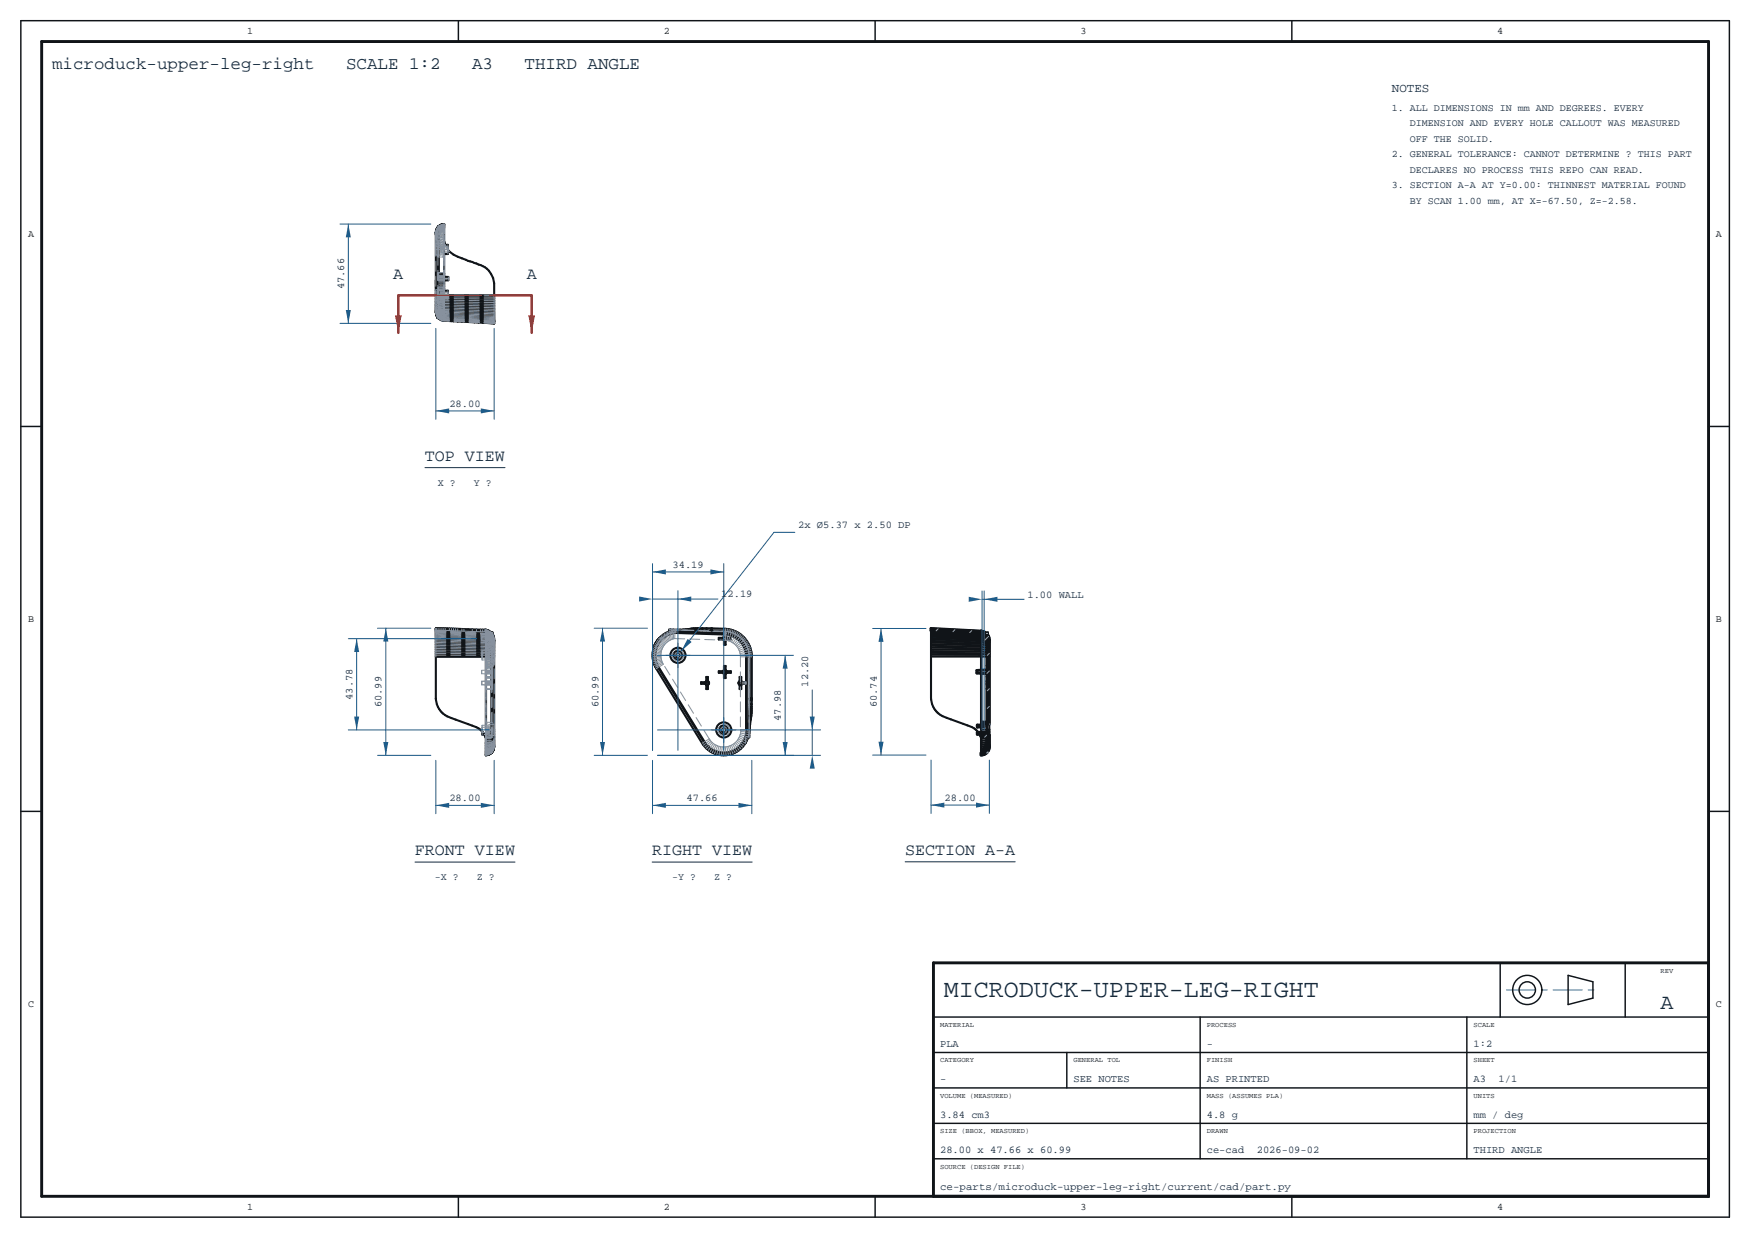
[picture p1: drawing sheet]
<svg xmlns="http://www.w3.org/2000/svg" width="420mm" height="297mm" viewBox="0 0 420 297" stroke-linecap="round" stroke-linejoin="round" font-family="sans-serif">
<defs><g id="words">
<text font-size="6" fill="#12283c" x="226.5" y="239.2">MICRODUCK-UPPER-LEG-RIGHT</text>
<text font-size="5.2" fill="#12283c" x="398.5" y="242">A</text>
<g font-size="4.2" fill="#12283c">
<text x="12.5" y="16.5">microduck-upper-leg-right</text>
<text x="83.1" y="16.5">SCALE 1:2</text>
<text x="113.3" y="16.5">A3</text>
<text x="125.9" y="16.5">THIRD ANGLE</text>
</g>
<g font-size="4" fill="#12283c">
<text x="94.4" y="67">A</text>
<text x="126.4" y="67">A</text>
<text x="102" y="110.6">TOP VIEW</text>
<text x="99.6" y="205.2">FRONT VIEW</text>
<text x="156.5" y="205.2">RIGHT VIEW</text>
<text x="217.2" y="205.2">SECTION A-A</text>
</g>
<text font-size="3" fill="#12283c" x="334" y="22">NOTES</text>
<text font-size="2.6" fill="#12283c" x="225.6" y="285.6">ce-parts/microduck-upper-leg-right/current/cad/part.py</text>
<g font-size="2.5" fill="#12283c">
<text x="82.6" y="69.4" transform="rotate(-90 82.6 69.4)">47.66</text>
<text x="107.8" y="97.6">28.00</text>
<text x="191.6" y="126.7">2x Ø5.37 x 2.50 DP</text>
<text x="161.4" y="136.2">34.19</text>
<text x="173.1" y="143.3">12.19</text>
<text x="246.6" y="143.4">1.00 WALL</text>
<text x="84.6" y="167.9" transform="rotate(-90 84.6 167.9)">43.78</text>
<text x="193.9" y="164.7" transform="rotate(-90 193.9 164.7)">12.20</text>
<text x="91.6" y="169.7" transform="rotate(-90 91.6 169.7)">60.99</text>
<text x="143.6" y="169.7" transform="rotate(-90 143.6 169.7)">60.99</text>
<text x="187.4" y="173" transform="rotate(-90 187.4 173)">47.98</text>
<text x="210.4" y="169.7" transform="rotate(-90 210.4 169.7)">60.74</text>
<text x="107.8" y="192.2">28.00</text>
<text x="164.8" y="192.2">47.66</text>
<text x="226.7" y="192.1">28.00</text>
<text x="225.6" y="251.1">PLA</text>
<text x="289.6" y="251.1">-</text>
<text x="353.6" y="251.1">1:2</text>
<text x="225.6" y="259.6">-</text>
<text x="257.6" y="259.6">SEE NOTES</text>
<text x="289.6" y="259.6">AS PRINTED</text>
<text x="353.6" y="259.6">A3</text>
<text x="359.6" y="259.6">1/1</text>
<text x="225.6" y="268.1">3.84 cm3</text>
<text x="289.6" y="268.1">4.8 g</text>
<text x="353.6" y="268.1">mm / deg</text>
<text x="225.6" y="276.6">28.00 x 47.66 x 60.99</text>
<text x="289.6" y="276.6">ce-cad</text>
<text x="301.6" y="276.6">2026-09-02</text>
<text x="353.6" y="276.6">THIRD ANGLE</text>
</g>
<g font-size="2.4" fill="#101418">
<text x="59.3" y="8.1">1</text>
<text x="159.3" y="8.1">2</text>
<text x="259.3" y="8.1">3</text>
<text x="359.3" y="8.1">4</text>
<text x="6.8" y="56.8">A</text>
<text x="411.8" y="56.8">A</text>
<text x="6.8" y="149.2">B</text>
<text x="411.8" y="149.2">B</text>
<text x="6.8" y="241.5">C</text>
<text x="411.8" y="241.5">C</text>
<text x="59.3" y="290.2">1</text>
<text x="159.3" y="290.2">2</text>
<text x="259.3" y="290.2">3</text>
<text x="359.3" y="290.2">4</text>
</g>
<g font-size="2.4" fill="#12283c">
<text x="334" y="26.6">1. ALL DIMENSIONS IN mm AND DEGREES. EVERY</text>
<text x="338.4" y="30.3">DIMENSION AND EVERY HOLE CALLOUT WAS MEASURED</text>
<text x="338.4" y="34">OFF THE SOLID.</text>
<text x="334" y="37.7">2. GENERAL TOLERANCE: CANNOT DETERMINE ? THIS PART</text>
<text x="338.4" y="41.4">DECLARES NO PROCESS THIS REPO CAN READ.</text>
<text x="334" y="45.2">3. SECTION A-A AT Y=0.00: THINNEST MATERIAL FOUND</text>
<text x="338.4" y="48.9">BY SCAN 1.00 mm, AT X=-67.50, Z=-2.58.</text>
<text x="105.1" y="116.6">X ?</text>
<text x="113.8" y="116.6">Y ?</text>
<text x="104.4" y="211.2">-X ?</text>
<text x="114.5" y="211.2">Z ?</text>
<text x="161.3" y="211.2">-Y ?</text>
<text x="171.4" y="211.2">Z ?</text>
</g>
<g font-size="1.7" fill="#101418">
<text x="398.5" y="233.4">REV</text>
<text x="225.6" y="246.4">MATERIAL</text>
<text x="289.6" y="246.4">PROCESS</text>
<text x="353.6" y="246.4">SCALE</text>
<text x="225.6" y="254.9">CATEGORY</text>
<text x="257.6" y="254.9">GENERAL TOL</text>
<text x="289.6" y="254.9">FINISH</text>
<text x="353.6" y="254.9">SHEET</text>
<text x="225.6" y="263.4">VOLUME (MEASURED)</text>
<text x="289.6" y="263.4">MASS (ASSUMES PLA)</text>
<text x="353.6" y="263.4">UNITS</text>
<text x="225.6" y="271.9">SIZE (BBOX, MEASURED)</text>
<text x="289.6" y="271.9">DRAWN</text>
<text x="353.6" y="271.9">PROJECTION</text>
<text x="225.6" y="280.4">SOURCE (DESIGN FILE)</text>
</g>
</g></defs>
<g fill="none" stroke="#101418" stroke-width=".5">
<path d="M104.6 150.9l12 .6zM116.6 151.5l.7 .2 .6 .4M116.6 151.5h.1M116.6 151.5l1 .3M116.6 151.6l1.3 .5M116.6 151.1l.6 .1 .7 .5M116.6 151v.5M117.5 151.8h.7v.6l-.1-.2M117.5 151.8l.4 .3M117.9 153.4l.6 .5 .1 .6M117.9 152.8h.2M117.9 153h.2"/>
<path d="M117.9 153.7h.2M117.9 154.7h.2M117.9 155.4h.2M117.9 159.8h.2M117.9 151.7v.1M117.9 151.7h.1M118.1 152.2v11.5M118.1 157.6h.5M118.1 157l.5 .2M118.1 156.5l.5 .3M118.1 156l.5 .4M118.1 155.5l.5 .5"/>
<path d="M118.1 155.1l.5 .6M118.1 154.6l.5 .8M118.1 154.2l.5 .8M118.1 153.8l.4 .4 .1 .5M118.1 153.1l.4 .5 .1 .6M118.1 152.9l.4 .5 .1 .6M118.1 152.6l.4 .6 .1 .7M118.1 152.5l.4 .5 .1 .7M118.1 152.3l.4 .6 .1 .8M118.1 152.2l.4 .6 .1 .8-.4-1.2M118.2 152l.4 1.2v26l-.2 .8M115.7 175.5v.7"/>
<path d="M117.9 163.7h.3v.4h-.3M117.9 164.3h.2M117.9 165.3h.2M117.9 162.4h.2M117.9 163.4h.2M117.9 173.3h.2M117.9 160.8h.2M117.9 161h.2M117.9 161.4h.2M117.9 161.7h.2M118.1 164.1v16.4l.3-.5M118.1 175.1h.5"/>
<path d="M118.6 175.5l-.5 .1M118.6 175.9l-.5 .2M118.6 176.2l-.5 .4M118.6 176.6l-.5 .5M118.6 176.9l-.5 .6M118.6 177.3l-.5 .7M118.6 177.6l-.5 .8M118.6 177.9l-.1 .4-.4 .5M118.6 178.1l-.1 .6-.4 .4M118.6 178.4l-.1 .6-.4 .4M118.6 178.6l-.1 .6-.4 .5M118.6 178.8l-.1 .7-.4 .5"/>
<path d="M118.6 178.9l-.1 .7-.4 .6M118.6 179.1l-.2 .7-.3 .5M118.6 179.1l-.2 .8-.3 .5"/>
</g>
<circle cx="117.9" cy="151.7" r=".25" fill="#101418"/>
<g fill="none" stroke="#101418" stroke-width=".5">
<path d="M104.6 151l12 .6M104.6 150.8l12 .7M104.6 151.4l12 .5 1.3 .6M104.6 151.2l12 .6M104.6 151.1l12 .6M104.6 157.6h13.3M104.6 157.1l12 .1M104.6 156.7l12 .1M104.6 156.3l13.3 .2M104.6 155.8l12 .2M104.6 155.4l12 .2M104.6 155l12 .2 1.3 .3"/>
<path d="M104.6 154.6l12 .3M104.6 154.2l12 .3M104.6 153.8l12 .4 1.3 .3M104.6 153.5l12 .4M104.6 153.1l12 .4M104.6 152.8l12 .5 1.3 .4M104.6 152.5l12 .5M104.6 152.2l12 .5M104.6 152l12 .5 1.3 .5M104.6 151.7l12 .6M104.6 151.5l12 .6M116.6 151.7l.7 .2 .6 .4"/>
<path d="M116.6 151.5h.1M116.6 151.7v.1M116.6 152.2h.1M116.6 157.6v17.5M116.6 151.7h.1M116.6 152.2l1.3 .5M116.6 157h1.3M116.6 155.8l1.3 .2M116.6 154.7l1.3 .3M116.6 153.7l1.3 .4M116.6 152.9l1.3 .4M116.6 152.8v.1"/>
<path d="M116.6 153.7h.1M116.6 151.5v26.7M116.6 151l-12-.3v16.9a5.1 5.1 0 0 0 3.7 4.7l5 1.8a4.8 4.8 0 0 1 3.3 2.8M116.6 152.9h.1M117.9 152.1v28.6M117.9 151.7v.1M116.6 176.9v4.3M116.6 177h.1M116.6 175.1h1.3M117.9 175.6l-1.3 .1M117.9 176.1l-1.3 .1M117.9 176.6l-1.3 .2"/>
<path d="M117.9 177.1l-1.3 .2M117.9 177.6l-1.3 .2M117.9 178.1l-1.3 .2"/>
</g>
<circle cx="117.9" cy="159.4" r=".25" fill="#101418"/>
<path d="M117.9 159.1v.3" fill="none" stroke="#101418" stroke-width=".5"/>
<circle cx="117.9" cy="159.1" r=".25" fill="#101418"/>
<path d="M117.9 155.1v.3M117.9 159v.1" fill="none" stroke="#101418" stroke-width=".5"/>
<circle cx="117.9" cy="155.1" r=".25" fill="#101418"/>
<path d="M117.9 154.8h.1M117.9 154.8v.3" fill="none" stroke="#101418" stroke-width=".5"/>
<circle cx="117.9" cy="154.8" r=".25" fill="#101418"/>
<g fill="none" stroke="#101418" stroke-width=".5">
<path d="M104.6 55.8v19.1l.1 .8 .4 .6M105.1 54.4v21.9M105.1 55.2l-.4 .5-.1 .6M105.1 55l-.4 .5-.1 .7M105.1 54.9l-.4 .5-.1 .7M105.1 54.7l-.4 .6-.1 .7M105.1 54.6l-.4 .6-.1 .7M105.1 54.5l-.4 .6M105.1 54.5l-.4 .5-.1 .8M105.3 58h.1M105.3 57.3h.1M105.3 57.6h.1"/>
<path d="M105.3 56.9h.1M105.3 56.6h.1M105.3 56.3h.1M105.3 56h.1M105.3 55.7v.6M105.3 55.7h.1M105.3 55.4h.1M105.3 55.2h.1M105.3 54.9v21.5l.6 .4 .6 .1M106.6 53.7v22.7M106.6 57.9l.2 .8M106.8 58.7h.1"/>
<path d="M107.5 59.9a11.9 11.9 0 0 0 5.8 2.9l1 .4a5.3 5.3 0 0 1 4.3 4.8v9.6M107.5 58.7v2.2M104.6 74.9l.1 .7 .4 .6M104.6 74.8l.1 .7 .4 .6M104.6 74.7l.1 .7 .4 .5M104.6 74.5l.1 .7 .4 .5M104.6 74.3l.1 .7 .4 .5M104.6 74.1l.1 .6 .4 .5M104.6 73.9l.1 .5 .4 .4M104.6 73.6l.1 .5 .4 .4M104.6 73.3l.5 .8M104.6 73l.5 .7"/>
<path d="M104.6 72.7l.5 .6M104.6 72.3l.5 .5M104.6 72l.5 .3M104.6 71.6l.5 .2M104.6 71.2l.5 .1M104.7 75.7l.4 .5M104.9 76.1v.2l1.6 .5M105.1 75.3h.2M105.1 75h.2M105.1 74.6h.2M105.1 70.8h-.5M105.1 70.3l-.5 .2"/>
<path d="M105.1 69.8l-.5 .3M105.1 69.3l-.5 .4M105.1 68.9l-.5 .5M105.1 68.4l-.5 .6M105.1 68l-.5 .7M105.1 67.6l-.5 .8M105.1 67.2l-.4 .4-.1 .5M105.1 66.8l-.4 .5-.1 .5M105.1 66.5l-.4 .5-.1 .6M105.1 66.2l-.4 .5-.1 .7M105.1 67h.2M105.1 66.6h.2"/>
<path d="M105.1 66.4h.2M105.1 65.4h.2M105.3 75.6l1.3 .4 12 .6M105.3 76.2l1.2 .5M105.3 76.1l1.2 .4M105.3 75.9l1.2 .4M106.5 76.9h.1M106.5 76.9l.2 .1M106.5 76.1l12.1 .6M106.6 72.3l12 .2M106.6 72.6l12 .2M106.6 73l12 .2"/>
<path d="M106.6 73.3l12 .3M106.6 73.6l12 .4M106.6 74l12 .3M106.6 74.3l12 .3M106.6 75.5l12 .5M106.6 75.7l12 .5M106.6 75.9l12 .5M106.6 76.3l12 .6M106.6 76.3l12 .7M106.6 76.4l12 .6-12-.6M106.6 76.4l.1 .1M106.6 76.1l-.1 .8"/>
<path d="M106.6 75.3l12 .5M106.7 77h.1M106.7 76.5l.1 .5M106.7 76.5v.5M106.8 77h.8M107.1 76.5v.5M107.3 76.5v.5M107.5 71.6l11.1 .1M107.5 69.7v2.2l11.1 .2M107.6 71.2l11 .1M107.6 70.8h11M107.6 77h.2"/>
<path d="M107.6 74.6l11 .4M107.6 74.8l11 .5M107.6 75.1l11 .4M107.6 77v-.5h.2v.5M107.8 77l9.5 .5M108.1 76.5v.5M108.3 76.5v.5M108.8 76.6v.5M109.8 76.6v.5M110.8 76.7v.5M113.8 76.8v.5M114.8 76.9v.5"/>
<path d="M115.8 76.9v.5M116.3 77v.5M116.8 77v.5M117.1 77v.5M117.3 77.5h.3M117.3 77.5v-.5h.3v.5M117.6 77.5l1 .1M117.8 77v.5M118.1 77.1v.5M118.3 77.1v.5M118.6 77.6h.1M118.6 77.1h.1"/>
<path d="M118.6 77.1v.5M117.9 154.7v.1M117.9 159h.2M115.7 176.2h.5M117.9 179.9l-1.3 .4M117.9 179.6l-1.3 .4M117.9 179.3l-1.3 .3M117.9 178.9l-1.3 .3M117.9 178.5l-1.3 .3M117.9 176.9h.2M117.3 181.1l-.7 .1M117.9 180.7l-.6 .4"/>
<path d="M117.9 180.6l-.6 .4-.7 .1M117.9 180.5l-.6 .4-.7 .1M117.9 180.3l-.6 .4-.7 .1M117.9 180.1l-1.3 .5"/>
</g>
<circle cx="105.3" cy="54.9" r=".25" fill="#101418"/>
<path d="M105.3 54.6v.3" fill="none" stroke="#101418" stroke-width=".5"/>
<circle cx="105.3" cy="54.6" r=".25" fill="#101418"/>
<path d="M105.3 54.4v.2" fill="none" stroke="#101418" stroke-width=".5"/>
<circle cx="105.3" cy="54.4" r=".25" fill="#101418"/>
<path d="M105.3 54.3v.1" fill="none" stroke="#101418" stroke-width=".5"/>
<circle cx="105.3" cy="54.3" r=".25" fill="#101418"/>
<path d="M105.3 54.3h.1" fill="none" stroke="#101418" stroke-width=".5"/>
<circle cx="105.3" cy="54.3" r=".25" fill="#101418"/>
<path d="M105.3 54.2v.1" fill="none" stroke="#101418" stroke-width=".5"/>
<circle cx="105.3" cy="54.2" r=".25" fill="#101418"/>
<path d="M105.3 54.2v.1" fill="none" stroke="#101418" stroke-width=".5"/>
<circle cx="105.3" cy="54.3" r=".25" fill="#101418"/>
<path d="M105.3 54.3h.1" fill="none" stroke="#101418" stroke-width=".5"/>
<circle cx="105.3" cy="54.3" r=".25" fill="#101418"/>
<path d="M105.3 54.4h.1M105.3 54.3v.1" fill="none" stroke="#101418" stroke-width=".5"/>
<circle cx="105.3" cy="54.4" r=".25" fill="#101418"/>
<path d="M105.3 54.5v.3M105.3 54.5h.1M105.3 54.6h.1M105.3 54.4v.1" fill="none" stroke="#101418" stroke-width=".5"/>
<circle cx="105.3" cy="54.8" r=".25" fill="#101418"/>
<path d="M105.3 54.8h.1M105.3 54.8v.2" fill="none" stroke="#101418" stroke-width=".5"/>
<circle cx="105.3" cy="55" r=".25" fill="#101418"/>
<g fill="none" stroke="#101418" stroke-width=".5">
<path d="M105.1 58h.2M105.1 54.4l-.4 .6-.1 .8M105.3 55h.1M105.3 55v.2M105.3 54.2l.7-.4 .6-.1-1.3 .6M106.6 53.8l-.5 .1-.8 .4M106.6 53.9l-1.3 .5M106.6 54.1l-1.3 .5M106.6 54.2l-1.3 .5M106.6 54.4l-1.3 .5M106.6 54.6l-1.3 .5M106.6 58.7h.9"/>
<path d="M105.1 74.4h.2M105.1 72.7h.2M105.1 69h.2M105.1 61.7h.2M105.1 67.3h.2M105.3 71.3l1.3 .1M105.3 71.9h2.2M105.3 72.4l1.3 .1M105.3 72.9l1.3 .1M105.3 73.3l1.3 .3M105.3 73.8l1.3 .2M105.3 74.2l1.3 .3"/>
<path d="M105.3 74.6l1.3 .3M105.3 75l1.3 .3M105.3 75.3l1.3 .4M106.6 65.6l-1.3 .5M106.6 66l-1.3 .4M106.6 66.3l-1.3 .4M106.6 66.7l-1.3 .4M106.6 67.2l-1.3 .3M106.6 67.6l-1.3 .3M106.6 68.1l-1.3 .2M106.6 68.6l-1.3 .2M106.6 69.2l-1.3 .1"/>
<path d="M106.6 70.3h-1.3M106.6 70.8h-1.3M106.6 66.4h1v.8l-1 .1M106.6 74.4h1v.8l-1 .1M106.6 60.9h.9M107.5 69.7l-2.2 .1M107.5 70.7v.8M110.8 76.7l3 .1M156.8 155.6a6.1 6.1 0 0 0 .7 4.8l11 17.9a6.1 6.1 0 0 0 6 2.9 6.1 6.1 0 0 0 5-4.3M156.8 155.6h.1M157 155.2h.1M157 155.2l-.2 .4"/>
<path d="M157.1 157.4l.2 1.2M157.1 157v.4M157.1 157.4h.1M157.1 157h.1M157.1 154.8h.1M157.1 154.7l-.1 .5M157.1 157.8v.1M157.1 156.6h.1M157.2 158.2v.1M157.2 156.2h.1M157.3 158.5v.2M157.3 158.6l.1 .4"/>
<path d="M157.3 155.8h.1M157.3 154.4l-.2 .3M157.3 154.4h.1M157.4 155.4l-.3 1.6M157.4 155.4h.1M157.4 159l.1 .4M157.5 159.3l.1 .1M157.5 154l-.2 .4M157.5 159.4l11.4 18.6a5.6 5.6 0 0 0 6.3 2.5 5.6 5.6 0 0 0 4.1-5.4M157.6 153.9l-.1 .1M157.8 153.6l-.2 .3M157.8 153.6h.1"/>
<path d="M158.1 153.2l-.3 .4M158.1 153.2h.1M158.2 153.1l-.1 .1M158.2 153.1h.7M160.4 151.6v.5M160.4 151.6l-1.3 .7-.9 .8M160.5 152.1a5.6 5.6 0 0 0-3.1 3.3M160.8 151.5l12.9 .5M160.8 151.5l.8 .1M160.8 151.5v.5M160.8 152l-.3 .1M160.9 151.9l-.1 .1"/>
<path d="M160.9 151.9h.1M161 151.1v.5M161.3 151.8l-.4 .1M161.3 151.8h.1M161.6 151.1l-1-.1v.5l-.2 .1M161.6 151.1h1M161.6 151.6h1M161.6 151.1v.5M161.7 151.7l-.4 .1M161.7 151.7h.1M162.1 151.7h.1M162.1 151.7h-.4"/>
<path d="M162.1 151.7l11.6 .3M162.5 151.6l-.4 .1M162.6 151.1v.5M163.2 151.1h-.6M163.2 151.6h-.6M163.2 151.1v.5M164 151l-.8 .1M164 151.5l-.8 .1M164 151v.5M164.5 151h-.5M164.5 151.5h-.5M164.5 151v.5"/>
<path d="M165.2 150.9l-.7 .1M165.2 151.4l-.7 .1M165.2 150.9v.5M165.5 151.4h-.3M165.5 150.9h-.3M165.5 150.9v.5M165.7 150.9h-.2M165.7 151.4h-.2M165.7 150.9v.5M166 151.3l-.3 .1M166 150.8l-.3 .1M166 150.8v.5"/>
<path d="M166.1 150.8h-.1M166.1 151.3h-.1M166.1 150.8v.5M166.3 151.3h-.2M166.3 150.8h-.2M166.3 150.8v.5M166.5 150.8h-.2M166.5 151.3h-.2M166.5 150.8v.5M167 150.7l-.5 .1M167 151.2l-.5 .1M167 150.7v.5"/>
<path d="M167.3 150.7h-.3M167.3 151.2h-.3M167.3 150.7v.5M167.8 150.7h-.5M167.8 151.2h-.5M167.8 150.7v.5M168.6 150.7h-.8M168.6 150.7h1M168.6 151.2h1M168.6 151.2h-.8M168.6 150.7v.5M169.6 150.7h1.1"/>
<path d="M169.6 151.2h1.1M169.6 150.7v.5M170.7 150.7h.2M170.7 150.7v.5M170.7 151.2h.2M170.9 150.7l3.2 .2a6.7 6.7 0 0 1 6.3 6.7v10M170.9 150.7v.5M170.9 151.2l2.8 .1M173.7 152l.1 .8-.3 .2h-1v.4h1l.3 .3v1h.4v-1l.2-.3h1v-.4h-1l-.2-.2v-.8M173.7 152h.1M173.7 151.3v.7M173.7 151.3l.4 .1"/>
<path d="M173.7 152h.4M173.8 152.2l-11.8-.4a5.4 5.4 0 0 0-3.9 8.3l11 17.9a5.4 5.4 0 0 0 6.1 2.3 5.4 5.4 0 0 0 3.9-5.2v-11M174.1 152h.1M174.1 151.4v.6M174.1 151.4h.4M174.2 152.2a5.3 5.3 0 0 1 4.9 5.4v6.1M174.2 152.1h.1M174.2 152h.1M174.2 152.1h.6M174.3 152l-.1 .1M174.3 152l.5 .1M174.3 152h.1"/>
<path d="M174.4 152l.4 .1M174.5 151.4l-.1 .6M174.5 151.4l.4 .1M174.8 152.1l.5 .2M174.8 152.1h.1M174.8 152.1l.5 .1M174.8 152.1l.4 .1M174.9 151.5l.4 .1M174.9 151.5l-.1 .6M175.2 152.2l.3 .1M175.3 152.2h.1M175.3 152.3l.5 .2"/>
<path d="M175.3 151.6l.4 .1M175.3 151.6l-.1 .6M175.3 152.2v.1M175.4 152.2h.1M175.4 152.2l.4 .2M175.5 152.3l.3 .1M175.7 151.7l.4 .1M175.7 151.7l-.2 .6M175.8 152.5l.5 .2M175.8 152.4l.4 .1M175.8 152.4v.1M175.8 152.4l.5 .2"/>
<path d="M176.1 151.8l.4 .2M176.1 151.8l-.3 .6M176.2 152.5l.1 .1M176.3 152.6l.1 .1M176.3 152.6h.1M176.3 152.7l.5 .3M176.3 152.6v.1M176.4 152.7h.1M176.4 152.7l.4 .2M176.5 152l.3 .2M176.5 152l-.3 .5M176.5 152.7l.3 .2"/>
<path d="M176.8 153l.4 .3M176.8 152.9l.3 .2M176.8 152.9v.1M176.8 152.9l.4 .3M176.8 152.2l.4 .2M176.8 152.2l-.3 .5M177.1 153.1l.1 .1M177.2 152.4l.3 .2M177.2 152.4l-.4 .5M177.2 153.2l.1 .1M177.2 153.3l.4 .4M177.3 153.2l-.1 .1"/>
<path d="M177.3 153.3l.1 .1M177.3 153.3h.1M177.3 153.3l.4 .3M177.4 153.4l.3 .2M177.5 152.6l.3 .3M177.5 152.6l-.4 .5M177.6 153.7l.4 .4M177.7 153.6l.2 .3M177.7 153.6l.3 .4M177.8 152.9l.3 .3M177.8 152.9l-.4 .5M177.9 153.9l.1 .1"/>
<path d="M178 154.1l.3 .4M178 154l.2 .2M178 154h.1M178 154v.1M178.1 154.1h.1M178.1 154.1l.3 .4M178.1 153.2l.3 .3M178.1 153.2l-.5 .5M178.2 154.2l.2 .3M178.3 154.5l.3 .5M178.4 154.5l.2 .3M178.4 154.5h-.1"/>
<path d="M178.4 154.5l.2 .4M178.4 153.5l.2 .3M178.4 153.5l-.5 .4M178.6 154.8v.1M178.6 155l.2 .5M178.6 154.9l.1 .2M178.6 154.9h.1M178.6 154.9v.1M178.6 153.8l.3 .3M178.6 153.8l-.4 .4M178.7 155h.1M178.7 155l.2 .4"/>
<path d="M178.7 155.1l.2 .3M178.8 155.5l.2 .5M178.9 155.4l.1 .4M178.9 155.4l-.1 .1M178.9 155.4l.1 .5M178.9 154.1l.2 .4M178.9 154.1l-.5 .4M179 156l.1 .5M179 155.8l.1 .3M179 155.9h.1M179.1 155.9l-.1 .1M179.1 156h.1"/>
<path d="M179.1 156l.1 .5M179.1 154.5l.2 .3M179.1 154.5l-.5 .3M179.1 156.1l.1 .4M179.1 156.5l.1 .5M179.2 156.5l.1 .3M179.2 156.5h-.1M179.2 156.5l.1 .5M179.2 157v.6M179.2 157.6l.1 17.5M179.2 157.6h.7M179.3 156.8v.4"/>
<path d="M179.3 157h.1M179.3 157h-.1M179.3 157.1h.1M179.3 157.1v.5v-.4M179.3 154.8l.2 .4M179.3 154.8l-.6 .3M179.5 155.2l.1 .4M179.5 155.2l-.6 .2M179.6 155.6l.1 .4M179.6 155.6l-.6 .2M179.7 156l.1 .4M179.7 156l-.6 .1"/>
<path d="M179.8 156.4l.1 .4M179.8 156.4l-.6 .1M179.9 156.8v.4M179.9 156.8h-.6M179.9 157.2v.4M179.9 157.2h-.6M179.9 157.6v10M168.3 163.7h1l.2-.3v-1h.4v1l.3 .5-.3 .4v1h-.4v-1l-.2-.2h-1zM172.5 161h1l.3-.2v-1h.4v1l.2 .2h1v.4h-1l-.2 .3v1h-.4v-1l-.3-.3h-1zM177.5 162.4h.4v1l.2 .3h1.1v.4h-1.1l-.2 .2v1h-.4v-1l-.3-.4 .3-.5zM179 177v1.2M179.3 175.1v1.8"/>
<path d="M179.3 176.8h.5M179.3 176.8v.1M179.3 176.5h.5M179.3 176.5v.3M179.3 176h.5M179.3 176v.5M179.3 175.6h.5M179.3 175.6v.4M179.4 175.4h.5M179.4 175.4l-.1 .2M179.4 175.1h.5M179.4 175.1v.3"/>
<path d="M179.4 174.9h.5M179.4 174.9v.2M179.4 174.7h.5M179.4 174.7v.2M179.4 174.5h.5M179.4 174.5v.2M179.5 174.1h.5M179.5 174.1l-.1 .4M179.7 172.3h.5M179.7 172.3v.3h.5M179.8 171.9h.5M179.8 171.9l-.1 .4"/>
<path d="M179.8 176.8l-.8 .1h.3M179.8 171.6h.5M179.8 171.6v.3M179.8 176.5v.3M179.8 176v.5M179.8 171.2h.5M179.8 171.2v.4M179.8 175.6v.4M179.9 171h.5M179.9 171l-.1 .2M179.9 175.4l-.1 .2M179.9 170.7h.5"/>
<path d="M179.9 170.7v.3M179.9 175.1v.3M179.9 170.4h.5M179.9 170.4v.3M179.9 174.9v.2M179.9 170h.5M179.9 170v.4M179.9 174.7v.2M179.9 169.6h.5M179.9 169.6v.4M179.9 169h.5M179.9 169v.6"/>
<path d="M179.9 174.5v.2M179.9 167.9h.5M179.9 167.9v1.1M179.9 167.6h.5M179.9 167.6v.3M180 174.1l-.1 .4M180 173.7h-.5v.4M180.2 172.6l-.2 1.5M180.2 172.3v.3M180.3 171.9l-.1 .4M180.3 171.6v.3M180.3 171.2v.4"/>
<path d="M180.4 171l-.1 .2M180.4 170.7v.3M180.4 170.4v.3M180.4 170v.4M180.4 169.6v.4M180.4 169v.6M180.4 167.9v1.1M180.4 167.6v.3"/>
<circle cx="162.7" cy="157.2" r=".61"/>
<circle cx="162.7" cy="157.2" r="1.82"/>
<circle cx="162.7" cy="157.2" r="1.11"/>
<circle cx="173.7" cy="175.1" r="1.82"/>
<circle cx="173.7" cy="175.1" r=".61"/>
<circle cx="173.7" cy="175.1" r="1.11"/>
</g>
<circle cx="156.8" cy="155.6" r=".25" fill="#101418"/>
<g fill="none" stroke="#101418" stroke-width=".5">
<path d="M158.1 153.2h.1M159 153l-.3 .4M159.3 152.8l-.4 .3M159.7 152.5l-.4 .3M160 152.3l-.4 .3M160.4 152.1l-.5 .3M160.9 151.9l-.6 .3M161.3 151.8l-.6 .2M161.7 151.7l-.6 .2M162.1 151.7l-.6 .1M162.5 151.6l-.6 .1M174 152.8h.1"/>
<path d="M169.7 163.4v.1M174 160.8h.1M177.7 163.4v.1M179.7 172.6l-.2 1.1"/>
<circle cx="174" cy="153.2" r=".45"/>
<circle cx="174" cy="153.2" r=".4"/>
<circle cx="169.7" cy="163.9" r=".45"/>
<circle cx="169.7" cy="163.9" r=".4"/>
<circle cx="174" cy="161.2" r=".45"/>
<circle cx="174" cy="161.2" r=".4"/>
<circle cx="177.7" cy="163.9" r=".45"/>
<circle cx="177.7" cy="163.9" r=".4"/>
</g>
<circle cx="158.1" cy="153.2" r=".25" fill="#101418"/>
<g fill="none" stroke="#101418" stroke-width=".5">
<path d="M156.8 155.6h.1M157 155.2h.1M157.1 157.1v.3M157.1 157.5v.3M157.1 154.7v.1M157.1 156.7v.3M157.2 158v.2M157.2 156.3l-.1 .3M157.2 158.4l.1 .1M157.3 155.9l-.1 .3M157.3 154.3v.1M157.3 158.8l.1 .1"/>
<path d="M157.5 159.2v.1M157.6 153.9l-.1 .1M157.7 159.7h.1M157.8 153.6h.1M157.9 154.3l-.6 1.5M158.2 153.9l-.3 .4M158.4 153.6l-.3 .4M158.7 153.3l-.3 .4M223.4 157.5h13.4M223.4 152.7l12.1 .5 1.4 .4M223.4 150.9l12.1 .6 1.3 .6M223.4 150.8l12.1 .7"/>
<path d="M223.4 157.1h12.1M223.4 156.6l12.1 .1M223.4 156.2l13.4 .2M223.4 155.8l12.1 .1M223.4 155.3l12.1 .2M223.4 154.9l12.1 .3 1.3 .2M223.4 154.5l12.1 .3M223.4 154.1l12.1 .4M223.4 153.8l12.1 .3 1.3 .3M223.4 153.4l12.1 .4M223.4 153.1l12.1 .4M223.4 152.4l12.1 .5"/>
<path d="M223.4 152.2l12.1 .5M223.4 151.9l12.1 .5 1.3 .5M223.4 151.7l12.1 .5M223.4 151.5l12.1 .5M223.4 151.3l12.1 .6 1.3 .5M223.4 151.1l12.1 .6M223.4 151l12.1 .6M235.4 151.4l.7 .2 .7 .4M235.4 151.7h.1M235.4 152.1h.1M235.4 157.5v17.5M235.4 151.4h.1"/>
<path d="M235.4 151.7l.7 .1 .7 .4M235.4 156.9l1.4 .1M235.4 155.7l1.4 .2M235.4 154.6l1.4 .3M235.4 153.6l1.4 .4M235.4 152.8l1.4 .4M235.4 152.1l1.4 .5M235.5 151.4h-.1M235.5 151.4l.9 .3M235.5 152.8h-.1M235.5 153.6v.1M235.5 151.4l-.1 26.7"/>
<path d="M235.5 151.4l-12.1-.6v16.7a5.1 5.1 0 0 0 3.8 4.7l5 1.8a4.8 4.8 0 0 1 3.3 2.8M236.4 151.7h.7v.7l-.2-.2M236.4 151.7l.4 .3M236.8 153.4l.5 .5 .1 .5M236.8 152.7h.1M236.8 153h.1M236.8 154.6h.1M236.8 159.7h.1M236.8 152v28.6l-.7 .4M236.9 152.2v11.4M236.9 157.5h.5M236.9 157l.5 .1"/>
<path d="M236.9 156.5l.5 .2M236.9 156l.5 .3M236.9 155.5l.5 .5M236.9 155l.5 .6M236.9 154.5l.5 .8M236.9 154.1l.5 .9M236.9 153.7l.4 .5 .1 .5M236.9 153.1l.4 .5 .1 .6M236.9 152.8l.4 .5 .1 .7M236.9 152.6l.4 .5 .1 .7M236.9 152.4l.4 .6 .1 .7M236.9 152.3l.4 .5 .1 .8"/>
<path d="M236.9 152.2l.4 .6 .1 .7M237.1 152.4l.3 1.1v25.6M234.5 175.4v.8h.6M235.5 175h1.3M235.5 177l-.1 4.1 .7-.1M236.8 163.6h.3v.4h-.3M236.8 164.2h.1M236.8 165.2h.1M236.8 162.3h.1M236.8 163.4h.1M236.8 173.2h.1M236.8 160.7h.1"/>
<path d="M236.8 161h.1M236.8 161.4h.1M236.8 161.6h.1M236.8 176.9h.1M236.8 175.6h-1.3M236.8 176.1l-1.3 .1M236.8 176.6l-1.3 .1M236.8 177.1l-1.3 .2M236.8 177.5l-1.3 .3M236.8 178l-1.4 .3M236.8 178.4l-1.4 .3M236.8 179.8l-1.4 .4"/>
<path d="M236.8 179.5l-1.4 .4M236.8 179.2l-1.4 .4M236.8 178.8l-1.4 .4M236.9 164v16.5l.4-.7M236.9 175h.5M237.3 179.8l-.4 .6M237.4 175.4l-.5 .1M237.4 175.8l-.5 .2M237.4 179.1l-.1 .7M237.4 179.1l-.1 .8-.4 .5M237.4 179l-.1 .7-.4 .6M237.4 178.9l-.1 .7-.4 .5"/>
<path d="M237.4 178.7l-.1 .7-.4 .5M237.4 178.5l-.1 .7-.4 .5M237.4 178.3l-.1 .6-.4 .5M237.4 178.1l-.1 .5-.4 .5M237.4 177.8l-.1 .5-.4 .4M237.4 177.5l-.5 .8M237.4 177.2l-.5 .7M237.4 176.9l-.5 .6M237.4 176.5l-.5 .5M237.4 176.2l-.5 .3M236.8 180.6l-.7 .4M236.8 180.6l-.7 .3-.7 .1"/>
<path d="M236.8 180.4l-.7 .4-.7 .1M236.8 180.3l-.7 .3-.7 .1M236.8 180.1l-1.4 .4"/>
</g>
<path d="M235.4 152.8h1.5v-.6l.5 .7v.6v20.2h-1.2v.7h-1.7v-.5h1.2v-.7h1.2v-11.6l-2.5-.1v-.7h2.5v-7.2h-1.5M235.4 151.4h.1M235.4 152.8h.1M235.4 153.5v.1M235.4 152.8h-1v.7h1M235.4 151.4l-12-.6v.5l13.4 .7-1.3-.6M235.5 151.4h.1M234.5 175.7h1.7v.7h1.2v3.1l-.5 1v-3.6h-1.2v-.7h-1.2zM235.4 180.6h1.4l-.7 .4-.7 .1z" fill="none" stroke="#101418" stroke-width=".7"/>
<g fill="none" stroke="#8892a0" stroke-width=".25" stroke-dasharray="2.4 1.2">
<path d="M104.6 59.1v11.7M104.6 58.8v.3M104.6 58.5v.3M104.6 58.3v.2M104.6 58v.3M104.6 57.8v.2M104.6 57.5v.3M104.6 57.3v.2M104.6 57.1v.2M104.6 56.9v.2M104.6 56.7v.2M104.6 56.5v.2"/>
<path d="M104.6 56.4v.1M104.6 56.2v.2M104.6 56.1v.1M104.6 56v.1M104.6 55.9v.1M104.6 55.8v.1M104.6 55.8h.1M104.6 55.7v.1M104.6 59.8v1.4M104.6 58.5v1.3M104.7 58.4l-.1 .1M104.7 58.1l-.1 .2"/>
<path d="M104.7 57.8l-.1 .2M104.7 57.5l-.1 .3M104.7 57.2l-.1 .3M104.7 56.9l-.1 .4M104.7 56.6l-.1 .5M104.7 56.4l-.1 .5M104.7 56.2l-.1 .5M104.7 55.9l-.1 .6M104.7 55.7l-.1 .7M104.8 55l-.2 .8M104.8 55.4l-.2 .7M104.8 55.6l-.2 .6"/>
<path d="M104.8 55.1l-.2 .7M104.8 55.2l-.2 .7M104.8 55.3l-.2 .7M105.1 54.4h.1M105.1 54.5v-.1M105.1 54.6v-.1M105.1 54.7v-.1M105.1 54.8v-.1M105.1 54.9v-.1M105.1 55.1v-.2M105.1 55.3v-.2M105.1 55.5v-.2"/>
<path d="M105.1 55.8v-.3M105.1 56.1v-.3M105.1 56.3v-.2M105.1 59.1v-.4M105.1 56.6v-.3M105.1 58.7v-.3M105.1 57v-.4M105.1 58.4v-.4M105.1 57.3v-.3M105.1 58v-.4M105.1 57.6v-.3M105.1 59.8v1.9"/>
<path d="M105.1 58v1.8M105.1 54.4l-.3 .6M105.1 54.5l-.3 .5M105.1 54.6l-.3 .5M105.1 54.7l-.3 .5M105.1 54.8l-.3 .5M105.1 54.9l-.3 .5M105.1 55.1l-.3 .5M105.1 55.3l-.4 .4M105.1 55.5l-.4 .4M105.1 55.8l-.4 .4M105.1 56.1l-.4 .3"/>
<path d="M105.1 59.1h-.5M105.1 56.3l-.4 .3M105.1 58.7l-.5 .1M105.1 56.6l-.4 .3M105.1 58.4h-.4M105.1 57l-.4 .2M105.1 58l-.4 .1M105.1 57.3l-.4 .2M105.1 57.6l-.4 .2M105.3 59.2h.1M105.3 58.8h.1M105.3 59.2v-.4"/>
<path d="M105.3 58.4v-.4M105.3 58.4h.1M105.3 58.8v-.4M105.3 54.2h.1M105.6 56.9h-.3M105.6 55.3l-.3 .1M105.6 54.3l-.3 .2M105.6 55.6l-.3 .1M105.7 54.4l-.4 .2M105.7 57.7l-.4-.1M105.7 58.1l-.4-.1M105.7 55.9l-.4 .1"/>
<path d="M105.7 54.6l-.4 .2M105.8 54.8l-.5 .2M105.8 56.2l-.5 .1M105.8 59.8v1.4M105.8 58.5v1.3M105.8 59.8v.7M105.8 59.2v.6M105.8 59.8h-1.2M105.8 58.5h-1.2M105.9 53.9l-.6 .4M105.9 56.6h-.6M106 55l-.7 .2"/>
<path d="M106 53.9l-.7 .4M106.1 54.2h-.8M106.1 54l-.8 .4M106.3 59.8v1.9M106.3 58v1.8M106.3 59.8v1.1M106.3 58.7v1.1M106.3 59.8h-1.2M106.3 58h-1M106.4 57.9l-.7-.2M106.4 58.4l-.7-.3M106.4 58.8l-1.1-.4"/>
<path d="M106.4 59.3l-1.1-.5M106.4 59.7l-1.1-.5M106.5 57.5l-1.2-.2M106.5 57.5h.1M106.5 57.2l-1.2-.3M106.5 57.5v-.3M106.5 57.2v-.3M106.5 56.9v-.4M106.5 56.5v-.3M106.5 56.2v-.2M106.5 56v-.7M106.5 55.6v-.3"/>
<path d="M106.5 55.9v-.3M106.5 56.3v-.4M106.5 56.7v-.4M106.5 57.1v-.4M106.5 57.5v-.4M106.5 57.1l-.9-.2M106.5 56.9l-1.2-.3M106.5 56.5l-1.2-.2M106.5 56.2l-1.2-.2M106.5 55.6h-.9M106.5 55.9h-.8M106.5 56.3l-.7-.1"/>
<path d="M106.5 56.7l-.6-.1M106.5 57.6v-.1M106.5 57.6l-1.2-.3M106.5 59.6l-.1 .1M106.5 57.9v-.2M106.5 58.3v-.4M106.5 58.7v-.4M106.5 59.2v-.5M106.5 59.6v-.4M106.5 59.2l-.1 .1M106.5 57.7l.1 .4M106.5 57.7v-.2"/>
<path d="M106.5 57.9h-.1M106.5 58.3l-.1 .1M106.5 58.7l-.1 .1M106.6 59.6l-1.3-.4M106.6 59.2l-1.3-.4M106.6 59.6v-.4M106.6 57.9l-.1-.3M106.6 58v-.1M106.6 58.4v-.4M106.6 58.8v-.4M106.6 59.2v-.4M106.6 58.8l-1.3-.4"/>
<path d="M106.6 58l-1.3-.4M106.6 58.4l-1.3-.4M106.6 55.9l-1.3-.2M106.6 56h-.1M106.6 56v-.1M106.6 55.3v.7M106.6 55.3h-.1M106.6 55.2l-1 .1M106.6 55.2v.1M106.6 55.6l-1.3-.2M106.6 55.9v-.3M106.6 54.9v.2"/>
<path d="M106.6 54.7v.2M106.6 54.5v.2M106.6 54.4v.1M106.6 54.3v.1M106.6 54.3h.1M106.6 54.2v.1M106.6 54.2h.1M106.6 54.3v-.1M106.6 54.4v-.1M106.6 54.6v-.2M106.6 54.7v-.1M106.6 54.9v-.2"/>
<path d="M106.6 55.1v-.2M106.6 55.4v-.3M106.6 55.6v-.2M106.6 54.9v.3M106.6 54.3v.2M106.6 54.1v.2M106.6 54v.1M106.6 53.9v.1M106.6 53.8v.1M106.6 53.7v.1M106.6 53.7h.1M106.6 54.9l-.6 .1"/>
<path d="M106.6 55.4l-1.3-.2M106.6 55.1h-1.3M106.6 54.9h-1.3M106.6 54.7h-1.3M106.6 54.5l-1.3 .1M106.6 54.4h-1.3M106.6 54.3h-1.3M106.6 54.2h-.5M106.6 54.6l-1.3-.1M106.6 54.7l-1.3-.1M106.6 54.9l-1.3-.1M106.6 55.1l-1.3-.1"/>
<path d="M106.6 54.7l-.8 .1M106.6 54.5l-.9 .1M106.6 54.3l-.9 .1M106.6 54.1l-1 .2M106.6 54h-.5M106.6 53.9h-.6M106.6 53.8l-.7 .1M106.6 53.7l-.6 .1M106.6 58.7h-.3M106.8 58.7l.5 1M107.3 59.7l.5 .6M107.3 59.7l-.4-1"/>
<path d="M107.5 59.8v1.1M107.5 58.7v1.1M107.5 59.8v.7M107.5 59.2v.6M107.5 59.9l-.2-.2M107.5 59.8h-1.2M107.5 59.8h-1.7M107.5 59.2h-1.7M104.6 74.8v.1M104.6 74.8h.1M104.6 74.7v.1M104.6 74.5v.2"/>
<path d="M104.6 74.4v.1M104.6 74.2v.2M104.6 73.9v.3M104.6 73.7v.2M104.6 73.4v.3M104.6 73.1v.3M104.6 72.7v.4M104.6 72.4v.3M104.6 72v.4M104.6 71.6v.4M104.6 71.2v.4M104.6 70.8v.4"/>
<path d="M104.6 70.8v1.4M104.6 72.2v-2.7M104.6 69.5v1.3M104.6 61.2v-2.7M104.7 72.2l-.1-.2M104.7 72.6l-.1-.2M104.7 73l-.1-.3M104.7 73.4l-.1-.3M104.7 73.8l-.1-.4M104.7 74.2l-.1-.5M104.7 71.8l-.1-.2M104.7 74.5l-.1-.6"/>
<path d="M104.7 74.8l-.1-.6M104.7 75l-.1-.6M104.7 75.2l-.1-.7M104.7 75.4l-.1-.7M104.7 75.5l-.1-.7M104.7 75.6l-.1-.8M104.9 76.1v-.1M104.9 76.3v-.3M104.9 71.3v-.4M105.1 76.3v-.1M105.1 75.3v.9M105.1 75.3v-.3"/>
<path d="M105.1 74.6v.4M105.1 74.6v-.2M105.1 74.4v.2M105.1 75v.3M105.1 76.2h.1M105.1 76.2v-.1M105.1 76.1v-.1M105.1 76v-.2M105.1 75.8v-.2M105.1 75.6v-.3M105.1 75v-.4M105.1 74.6v-.4"/>
<path d="M105.1 74.2v-.4M105.1 73.8v-.4M105.1 73.4v-.5M105.1 72.9v-.5M105.1 72.4v-.5M105.1 71.9v-.5M105.1 71.4v-.1M105.1 71.3v.2M105.1 71.5v1M105.1 71.5v-.2M105.1 70.9v.4M105.1 70.9v-.2"/>
<path d="M105.1 69.6v1.1M105.1 70.7v.2M105.1 70.9v-.1M105.1 70.8v-11.7M105.1 70.8v1.9M105.1 72.7v-3.7M105.1 69v1.8M105.1 61.7v-3.7M105.1 67v.3M105.1 67.3v-.3M105.1 66.6v.4M105.1 66.6v-.2"/>
<path d="M105.1 65.4v1M105.1 66.4v.2M105.1 76.2l-.4-.6M105.1 76.2l-.2-.2M105.1 76.1l-.4-.6M105.1 76l-.4-.6M105.1 75.8l-.4-.6M105.1 75.6l-.4-.6M105.1 75.3l-.4-.5M105.1 75l-.4-.5M105.1 74.6l-.4-.4M105.1 74.2l-.4-.4"/>
<path d="M105.1 73.8l-.4-.4M105.1 73.4l-.4-.4M105.1 72.9l-.4-.3M105.1 72.4l-.4-.2M105.1 71.9l-.4-.1M105.1 71.4l-.5-.2M105.1 70.8h-.5M105.1 71.3h-.2M105.1 70.9h-.2M105.3 61.7v-2.5M105.3 67.3v-1.9M105.3 70.9v-.1"/>
<path d="M105.3 71.4v-.1M105.3 70.8v-1.8M105.3 71.9v-.5M105.3 72.5v-.6M105.3 73v-.5M105.3 73.5v-.5M105.3 76.4h.1M105.3 76.4v-.1M105.3 76.3v-.2M105.3 76.1v-.1M105.3 76v-.3M105.3 75.7v-.3"/>
<path d="M105.3 75.4v-.3M105.3 75.1v-.3M105.3 74.8v-.4M105.3 74.4v-.5M105.3 73.9v-.4M105.6 70.9h-.7M105.6 70.9h-.3M105.7 71.3h-.8M105.7 71.3h-.4M105.7 71.3l-.1-.4M105.7 74.1l-.4-.2M105.8 75l-.5-.2"/>
<path d="M105.8 74.6l-.5-.2M105.8 75.8l-.5-.4M105.8 75.4l-.5-.3M105.8 76.8l-.5-.4M105.8 70.8v1.4M105.8 72.2v-2.7M105.8 69.5v1.3M105.8 61.2v-2.7M105.8 70.8v.7M105.8 71.5v-1.3M105.8 70.2v.6M105.8 60.5v-1.3"/>
<path d="M105.8 76.3l-.5-.3M105.8 70.8h-1.2M105.8 72.2h-1.2M105.8 69.5h-1.2M105.8 61.2h-1.2M105.9 76.7l-.6-.4M105.9 76.8l-.6-.4M105.9 76.1l-.6-.4M105.9 73.6l-.6-.1M105.9 76.5l-.6-.4M106.3 70.8v1.9M106.3 72.7v-3.7"/>
<path d="M106.3 69v1.8M106.3 61.7v-3.7M106.3 70.8v1.1M106.3 71.9v-2.2M106.3 69.7v1.1M106.3 60.9v-2.2M106.3 70.8h-1.2M106.3 72.7h-1M106.3 69h-1M106.3 61.7h-1M106.5 76.9l-.7-.1M106.5 70.8h-1.2"/>
<path d="M106.5 71.4v-.6M106.5 71.4h-1.2M106.5 71.4v-.1M106.5 71.3h.1M106.5 70.8v-11.2M106.5 72l-1.2-.1M106.5 72v-.5M106.5 71.5h.1M106.5 71.6v-.1M106.5 71.4v-.2M106.5 71.2v-.4M106.5 70.8v-13.1"/>
<path d="M106.5 71.5v-.1M106.5 71.3v.2M106.5 72.6v-.6M106.5 72.6v-.2M106.5 72.4v-.4M106.5 72v-.4M106.5 72.5h-1.2M106.5 72.5v-.1M106.5 72.4h.1M106.5 73.2l-1.2-.2M106.5 73.2v-.6M106.5 72.6l.1 .1"/>
<path d="M106.5 72.8v-.2M106.5 76.9h.1M106.5 76.9v-.1M106.5 76.8v-.1M106.5 76.7h.1M106.5 76.7v-.1M106.5 76.6v-.1M106.5 76.5v-.2M106.5 76.3v-.1M106.5 76.2l.1 .1M106.5 76.2v-.1M106.5 76.1v-.2"/>
<path d="M106.5 75.9v-.2M106.5 75.7v-.1M106.5 75.6h.1M106.5 75.5v-.1M106.5 75.4v-.2M106.5 75.2v-.3M106.5 74.9v-.2M106.5 74.7l.1 .1M106.5 74.7v-.1M106.5 74.6v-.4M106.5 74.2v-.3M106.5 73.9v-.1"/>
<path d="M106.5 73.8h.1M106.5 73.7v-.2M106.5 73.5v-.3M106.5 73.2v-.4M106.5 72.4v.1M106.5 73.4h.1M106.5 73.4v.1M106.5 74.3l.1 .1M106.5 74.3v.1M106.5 75.1h.1M106.5 75.1v.1M106.5 75.8h.1"/>
<path d="M106.5 76.2h.1M106.5 76.4h.1M106.5 72.5h.1M106.5 73.7v-.5M106.5 76.7v-.6M106.5 76.8v.1M106.5 76.7v.1M106.5 76.9l-.6-.1M106.5 76.8l-.6-.1M106.5 76.5l-.7-.2M106.5 76.7v-.2M106.5 76.5v-.3"/>
<path d="M106.5 75.9l-.7-.1M106.5 76.2v-.3M106.5 75.9v-.3M106.5 75.2l-.7-.2M106.5 75.5v-.3M106.5 75.2v-.5M106.5 74.2l-.8-.1M106.5 74.7v-.5M106.5 74.2v-.4M106.5 73.5h-1.2M106.5 73.5v-.1M106.5 73.5h.1"/>
<path d="M106.5 74.4h-1.2M106.5 74.4v-.1M106.5 74.4h.1M106.5 75.2l-1.2-.1M106.5 75.2v-.1M106.5 75.2h.1M106.5 75.8l-1.2-.1M106.5 76.2l-1.2-.1M106.5 76.4h-1.2M106.5 76.1h.1M106.6 70.8h-.1M106.6 70.8v.1"/>
<path d="M106.6 76.3v-.1M106.6 76.1v-.8M106.6 75.3h-1.3M106.6 76.3h-1.3M106.6 75h-1.5M106.6 75.3v-.3M106.6 75h-1.3M106.6 74.6h-1.3M106.6 75v-.4M106.6 74.6h-1.5M106.6 74.6v-.2M106.6 74.4v.2"/>
<path d="M106.6 75.3h-1.5M106.6 75v.3M106.6 76.3v-1M106.6 76.3h-1.7M106.6 71.3h-1.3M106.6 71.3h-1.5M106.6 71.5h-1.5M106.6 71.3v.2M106.6 72.5v-1M106.6 72.5h-1.5M106.6 71.5v-.2M106.6 70.9h-1.5"/>
<path d="M106.6 71.3v-.4M106.6 70.7h-1.5M106.6 70.9v-.2M106.6 70.7v-1.1M106.6 69.6h-1.5M106.6 70.7v.2M106.6 70.9h-1.3M106.6 67h-1.5M106.6 67v.3M106.6 67.3v-.3M106.6 67h-1.3M106.6 66.6h-1.3"/>
<path d="M106.6 67v-.4M106.6 66.6h-1.5M106.6 66.4h-1.3M106.6 66.6v-.2M106.6 66.4v-1M106.6 65.4h-1.3M106.6 65.4h-1.5M106.6 66.4h-1.5M106.6 66.4v.2M106.6 71.4h-1.3M106.6 71.4h.1M106.6 71.4h-.1"/>
<path d="M106.6 71.3h.1M106.6 70.8h-1.3M106.6 70.9v-.1M106.6 71.4v.1M106.6 71.9h-1.3M106.6 71.9v-.4M106.6 71.5h-.1M106.6 71.3v-.1M106.6 71.6v-.1M106.6 70.8v-11.2M106.6 72.6l-1.3-.1M106.6 72.6h.1"/>
<path d="M106.6 72.6h-.1M106.6 70.4v.4M106.6 72.4v-.5M106.6 71.9v-.3M106.6 71.2v-.4M106.6 70.8v-12.9M106.6 72.6v.1M106.6 70.8h.1M106.6 76.9h-.1M106.6 76.9h.1M106.6 76.7h.1M106.6 76.7h-.1"/>
<path d="M106.6 76.2v.1M106.6 76.2h-.1M106.6 75.5v.1M106.6 75.5h-.1M106.6 74.7v.1M106.6 74.7h-.1M106.6 73.7v.1M106.6 73.7h-.1M106.6 72.3v-.4M106.6 72.4v-.1M106.6 72.5h-.1M106.6 72.6v-.1"/>
<path d="M106.6 73v-.4M106.6 73.3v-.3M106.6 73.4v-.1M106.6 73.5h-.1M106.6 73.6v-.1M106.6 74v-.4M106.6 74.3v-.3M106.6 74.4v-.1M106.6 74.4h-.1M106.6 74.5v-.1M106.6 74.8v-.3M106.6 75.1v-.3"/>
<path d="M106.6 75.1h.1M106.6 75.2h-.1M106.6 75.3v-.1M106.6 75.5v-.2M106.6 75.7v-.2M106.6 75.8v-.1M106.6 75.8h-.1M106.6 75.9v-.1M106.6 76v-.1M106.6 76.2v-.2M106.6 76.2h.1M106.6 76.3h.1"/>
<path d="M106.6 76.4v-.1M106.6 76.4h.1M106.6 76.4h-.1M106.6 73h-1.3M106.6 73v-.5M106.6 73.7l-.7-.1M106.6 73.7h.1M106.6 76.9l-.7-.1M106.6 76.7l-.7-.2M106.6 76.2l-.7-.1M106.6 75.6l-.8-.2M106.6 75.6h.1"/>
<path d="M106.6 74.7l-.8-.1M106.6 74.7h.1M106.6 73.4v-.4M106.6 74l-1.3-.1M106.6 74v-.5M106.6 74.4v-.4M106.6 74.8h-1.3M106.6 74.8v-.4M106.6 75.5l-1.3-.1M106.6 75.5v-.3M106.6 75.8v-.3M106.6 76h-1.3"/>
<path d="M106.6 76v-.2M106.6 76.4h-1.3M106.6 76.2h-1.3M106.6 76.1h-1.3M106.6 76.1h.1M106.6 76.1v-.2M106.6 75.9v-.3M106.6 75.6v-.3M106.6 74.6v-.4M106.6 74.2v-.4M106.6 73.8v-.5M106.6 73.3v-.4"/>
<path d="M106.6 72.9v-.5M106.6 71.9v-.6M106.6 71.3v-.5M106.6 70.8v-.5M106.6 70.3v-.5M106.6 69.8v-.5M106.6 69.3v-.5M106.6 68.8v-.5M106.6 68.3v-.4M106.6 67.9v-.4M106.6 67.5v-.4M106.6 67.1v-.4"/>
<path d="M106.6 66.7v-.3M106.6 66.4v-.3M106.6 66.1v-11M106.6 75.9h-1.3M106.6 75.6h-1.3M106.6 74.2h-1.3M106.6 73.8h-1.3M106.6 73.3h-1.3M106.6 72.9h-1.3M106.6 72.4h-1.3M106.6 70.3h-1.3M106.6 69.8h-1.3"/>
<path d="M106.6 69.3h-1.3M106.6 68.8h-1.3M106.6 68.3h-1.3M106.6 67.9h-1.3M106.6 67.5h-1.3M106.6 67.1h-1.3M106.6 66.7h-1.3M106.6 66.1h-1.3M106.6 75.2v.1M106.6 75.2v-.2M106.6 74.6v.2M106.6 74.8v.2"/>
<path d="M106.6 75v.2M106.6 70.9v.2M106.6 71.1v.2M106.6 71.5h.1M106.6 70.7v-.1M106.6 70.6v.1M106.6 66.4h.1M106.6 66.6v.2M106.6 66.8v.2M106.6 74.4h-1.3M106.6 67.3h-1.3M106.6 71.9h-.3"/>
<path d="M106.6 69.7h-.3M106.6 60.9h-.3M106.6 75.3h.1M107.5 71.6h-.9M107.5 70.8v1.1M107.5 69.7v1.1M107.5 70.8v.7M107.5 71.5v-1.3M107.5 70.2v.6M107.5 60.5v-1.3M107.5 71.9h-.9M107.5 70.8h-1.2"/>
<path d="M107.5 70.8h-1.7M107.5 70.2h-1.7M107.5 71.5h-1.7M107.5 60.5h-1.7M107.5 70.7l-.9-.1M107.5 71.5h-.9M107.6 71.2h-1M107.6 70.8h-1M107.6 74.6l-1-.1M107.6 74.8h-1M107.6 75.1h-1M107.6 74.8v.4"/>
<path d="M107.6 74.4v.4M107.6 71.1v.4M107.6 70.7v.4M107.6 66.8v.4M107.6 66.4v.4M107.6 71.1h-1M107.6 66.8h-1M107.6 70.7l-1-.1M107.6 71.5h-1M118.6 71.7l-12.1-.1M118.6 71.3l-12.1-.1M118.6 71.7v-.4"/>
<path d="M118.6 72.2v-.5M118.6 72.2l-12.1-.2M118.6 70.8h-12M118.6 71.3v-.5M118.6 77.6h.1M118.6 77.6v-.1M118.6 77.5v-.1M118.6 77.4v-.1M118.6 77.3v-.1M118.6 77.2v-.1M118.6 77.1v-.2M118.6 76.9v-.2"/>
<path d="M118.6 76.7v-.3M118.6 76.4v-.2M118.6 76.2v-.3M118.6 75.9v-.3M118.6 75.6v-.3M118.6 75.3v-.4M118.6 74.9v-.3M118.6 74.6v-.4M118.6 74.2v-.4M118.6 73.8v-.4M118.6 73.4v-.4M118.6 73v-.4"/>
<path d="M118.6 72.6v-.4M118.6 73l-12.1-.2M118.6 72.6l-12.1-.2M118.6 77.6l-12-.7M118.6 77.6l-12.1-.7M118.6 77.5l-12.1-.6M118.6 77.4l-12.1-.6M118.6 77.3l-12.1-.6M118.6 77.2l-12.1-.6M118.6 77.1l-12.1-.6M118.6 76.9l-12.1-.6M118.6 76.7l-12.1-.6"/>
<path d="M118.6 76.4l-12.1-.5M118.6 76.2l-12.1-.5M118.6 75.9l-12.1-.5M118.6 75.6l-12.1-.4M118.6 75.3l-12.1-.4M118.6 74.9l-12.1-.3M118.6 74.6l-12.1-.4M118.6 74.2l-12.1-.3M118.6 73.8l-12.1-.3M118.6 73.4l-12.1-.2M118.6 77.1l-12-.7M104.6 151.4l12 .6"/>
<path d="M104.6 151.4h.1M104.6 151.2v-.5M104.6 151.2v.1M104.6 151.3v.1M104.6 151.4v.1M104.6 151.5v.1M104.6 151.6v.1M104.6 151.7v.1M104.6 151.8v.2M104.6 152v.2M104.6 152.2v.2M104.6 152.4v.2"/>
<path d="M104.6 152.6v.3M104.6 152.9v.3M104.6 153.2v.3M104.6 153.5v.3M104.6 153.8v.3M104.6 154.1v.4M104.6 154.5v.3M104.6 154.8v.4M104.6 155.2v.4M104.6 155.6v.4M104.6 156v.4M104.6 156.4v.4"/>
<path d="M104.6 156.8v.4M104.6 157.2v.4M104.6 151.3l12 .7M104.6 151.5l12 .6M104.6 151.2h.1M104.6 151.6l12 .6M104.6 151.7l12 .6M104.6 151.8l12 .6M104.6 152l12 .5M104.6 152.2l12 .5M104.6 152.4l12 .5M104.6 152.6l12 .5"/>
<path d="M104.6 152.9l12 .5M104.6 153.2l12 .4M104.6 153.5l12 .4M104.6 153.8l12 .4M104.6 154.1l12 .4M104.6 154.5l12 .3M104.6 154.8l12 .3M104.6 155.2l12 .2M104.6 155.6l12 .2M104.6 156l12 .1M104.6 156.4l12 .1M104.6 156.8h12"/>
<path d="M104.6 157.2h12M104.6 151.2h.2M104.8 151.2h.5M104.8 151.2v-.5M105.3 151.2h.5M105.3 151.2v-.5M105.8 151.2h.5M105.8 151.2v-.5M106.3 151.2h.5M106.3 151.2v-.5M106.8 151.2l.5 .1M106.8 151.2v-.5"/>
<path d="M107.3 151.3h.5M107.8 151.3h.5M107.8 151.3v-.5M108.3 151.3h.5M108.3 151.3v-.5M108.8 151.3h.5M108.8 151.3v-.5M109.3 151.3l.5 .1M109.3 151.3v-.5M109.8 151.4h.5M109.8 151.4v-.5M110.3 151.4h.5"/>
<path d="M110.8 151.4h.5M110.8 151.4v-.5M111.3 151.4l1 .1M111.3 151.4v-.5M112.3 151.5h1M113.3 151.5h1M113.3 151.5v-.5M114.3 151.5l1 .1M114.3 151.5v-.5M115.3 151.6h.5M115.3 151.6v-.5M115.6 152.8v.8"/>
<path d="M115.6 153.6v-.8M115.6 152.8h1M115.6 153.6l1 .1M115.7 156.1h1.1M115.7 156.1v2.2M115.7 158.3v-2.2M115.7 156.6l1.6-.1M115.7 156.6v1.2M115.7 157.8v-1.2M115.7 158.3h1.1M115.7 157.8l1.6 .1M115.8 151.6h.5"/>
<path d="M115.8 151.6v-.5M116.3 151.6h.2M116.3 151.6v-.5M116.5 151.6l.1-.1M116.5 151.6v-.5M116.6 152l1.3 .1M116.6 152.8v-.8M116.6 152.8h1.3M116.6 153h1.5M116.6 152.8v.2M116.6 153h1.3M116.6 153.4h1.3"/>
<path d="M116.6 153.4v-.4M116.6 153.4h1.5M116.6 153.7h1.3M116.6 153.4v.3M116.6 154.7h1.3M116.6 154.7v-1M116.6 154.7h1.5M116.6 153.7h1.5M116.6 153.7v-.3M116.6 153v-.2M116.6 152.8h1.5M116.6 152h1.3"/>
<path d="M116.6 159.8h1.3M116.6 159.8h1.5M116.6 152h.1M116.6 151.5h.1M116.6 152.1h1.3M116.6 152.1v-.1M116.6 151.6l1.3 .1M116.6 152v-.4M116.6 151.7h1.3M116.6 151.6v.1M116.6 152v-.5M116.6 152l.1 .1"/>
<path d="M116.6 152.2v-.1M116.6 151.9v.1M116.6 151.8v.1M116.6 151.7v.1M116.6 151.7h.1M116.6 151.7l1.3 .1M116.6 156.9v.1M116.6 155.7v.2M116.6 154.6v.2M116.6 153.7v.1M116.6 152.8v.1M116.6 152.2h.1"/>
<path d="M116.6 152.3v-.1M116.6 152.4v-.1M116.6 152.5v-.1M116.6 152.6v-.1M116.6 152.7h.1M116.6 152.9v-.2M116.6 153.1v-.2M116.6 153.2v-.1M116.6 153.3h.1M116.6 153.4v-.1M116.6 153.6v-.2M116.6 153.9v-.3"/>
<path d="M116.6 154v-.1M116.6 154.1h.1M116.6 154.2v-.1M116.6 154.5v-.3M116.6 154.8v-.3M116.6 154.9v-.1M116.6 155h.1M116.6 155.1v-.1M116.6 155.4v-.3M116.6 155.8v-.4M116.6 155.9v-.1M116.6 156h.1"/>
<path d="M116.6 156.1v-.1M116.6 156.5v-.4M116.6 156.8v-.3M116.6 157v-.2M116.6 157.1h.1M116.6 157.2v-.1M116.6 157.6v-.4M116.6 151.9l1.3 .2M116.6 151.8l1.3 .1M116.6 152.4l1.3 .1M116.6 152.4v-.2M116.6 152.6v-.2"/>
<path d="M116.6 152.9l1.3 .1M116.6 153.2v-.3M116.6 153.6l1.3 .1M116.6 153.6v-.3M116.6 154v-.4M116.6 154.5h1.3M116.6 154.5v-.4M116.6 154.9v-.4M116.6 155.4l1.3 .1M116.6 155.4v-.4M116.6 155.9v-.5M116.6 156.5h1.3"/>
<path d="M116.6 156.5v-.5M116.6 157v-.5M116.6 157.6h1.3M116.6 157.6v-.5M116.6 153.2l1.3 .3M116.6 153.1h.1M116.6 153.1v.1M116.6 153.2h.2M116.6 153.5l1.3 .3M116.6 153.2v.3M116.6 159.8v.4M116.6 159.4v.4"/>
<path d="M116.6 159v.4M116.6 158.6v.4M116.6 158.2v.4M116.6 157.8v.4M116.6 157.4v.4M116.6 157v.4M116.6 156.6v.4M116.6 156.1v.5M116.6 155.7v.4M116.6 155.3v.4M116.6 154.9v.4M116.6 154.6v.3"/>
<path d="M116.6 154.2v.4M116.6 153.9v.3M116.6 153.5v.4M116.6 153.6v-.4M116.6 154.4v-.4M116.6 154.8v-.4M116.6 155.2v-.4M116.6 155.6v-.4M116.6 156.1v-.5M116.6 157.4v-.4M116.6 157.9v-.5M116.6 158.3v-.4"/>
<path d="M116.6 158.8v-.5M116.6 159.2v-.4M116.6 159.6v-.4M116.6 153.6l.2-.1M116.6 153.9l1.3 .2M116.6 159.4h1.3M116.6 159l1.3 .1M116.6 158.6l1.3 .1M116.6 158.2l1.3 .1M116.6 157.8l1.3 .1M116.6 157.4l1.3 .1M116.6 157l1.3 .1"/>
<path d="M116.6 156.6l1.3 .1M116.6 156.1l1.3 .2M116.6 155.7l1.3 .2M116.6 155.3l1.3 .2M116.6 154.9l1.3 .2M116.6 154.6l1.3 .2M116.6 154.2l1.3 .2M116.6 154l.2-.1M116.6 154.4l.2-.1M116.6 154.8l.2-.1M116.6 155.2l.2-.1M116.6 155.6h.2"/>
<path d="M116.6 156.1l.2-.1M116.6 156.5h.2M116.6 157l.3-.1M116.6 157.9h1.3M116.6 158.3h1.3M116.6 158.8l1.3-.1M116.6 159.2l1.3-.1M116.6 159.6l1.3-.2M116.6 152.8h.1M116.6 153v.4M116.6 153.4v.2M116.6 153.6v.1"/>
<path d="M116.6 153.7v-.1M116.6 151.5v-.4M116.6 151.6v-.1M116.6 151.5v-.5M116.6 151.3v.2M116.6 151.2v.1M116.6 151.2h.1M116.6 151.1v.1M116.6 151.2h.4M116.6 151.7v-.1M116.6 151.5l.1 .1M116.6 151.5l.7 .1"/>
<path d="M116.6 151.3h.3M116.6 151.2l.4 .1M116.6 152.2l1.3 .1M116.6 151.9v-.2M116.6 152.6h.1M116.6 152.6v.1M116.6 153.2h.1M116.6 153.2v.1M116.6 154h.1M116.6 154v.1M116.6 154.9h.1M116.6 154.9v.1"/>
<path d="M116.6 155.9h.1M116.6 155.9v.1M116.6 157h.1M116.6 157v.1M116.6 152.2v-.3M116.6 157.6v-.6M116.6 156.9v-.5M116.6 156.4v-.6M116.6 155.8v-.6M116.6 155.2v-.5M116.6 154.7v-.5M116.6 154.2v-.5"/>
<path d="M116.6 153.7v-.4M116.6 153.3v-.4M116.6 152.8v-.3M116.6 152.5v-.3M116.6 152.6l1.3 .1M116.6 152.7v-.1M116.6 153.2l1.3 .1M116.6 153.3v-.1M116.6 154l1.3 .1M116.6 154.1v-.1M116.6 154.9l1.3 .1M116.6 155v-.1"/>
<path d="M116.6 155.9l1.3 .1M116.6 156v-.1M116.6 157h1.3M116.6 157.1v-.1M116.7 152.1h.1M116.7 152.1l1.2 .1M116.7 152.1v-.5M116.7 151.6l.8 .3M116.7 151.6h.1M116.7 152.3l1.2 .1M116.7 152.1v.2M116.7 152.3v.2"/>
<path d="M116.7 152.5v.2M116.7 152.7v.3M116.7 153v.1M116.7 152.9v.2M116.7 152.6v.3M116.7 152.3v.3M116.7 152v.3M116.7 151.8v.2M116.7 151.6v.2M116.7 151.8l.7 .3M116.7 152.5l1.2 .2M116.7 152.7l1.2 .2"/>
<path d="M116.7 153l1.2 .2M116.7 152.9l.7 .2M116.7 152.6l.6 .2M116.7 152.3l.7 .2M116.7 152l.7 .3M116.8 153.2l.3 .1M116.8 153.5l1.1 .6M116.8 153.9l1.1 .5M116.8 154.3l1.1 .5M116.8 154.7l1.1 .4M116.8 155.1l1.1 .4M116.8 155.6l1.1 .3"/>
<path d="M116.8 156l1.1 .3M116.8 156.5l1.1 .2M116.8 155.4h1.1M116.8 155.4v3.6M116.8 159v-3.6M116.8 156.1v2.2M116.8 158.3v-2.2M116.8 159h1.1M116.9 156.9l1 .2M116.9 151.3l.5 .3M117 151.3l.5 .2M117 151.2l.9 .5"/>
<path d="M117.1 153.3l.8 .5M117.3 151.6l.6 .5M117.3 152.8l.6 .4M117.3 155.9h1.3M117.3 155.9v2.7M117.3 158.6v-2.7M117.3 156.5v1.4M117.3 157.9v-1.4M117.3 158.6h1.3M117.4 153.1l.5 .4M117.4 152.5l.5 .4M117.4 152.3l.5 .4"/>
<path d="M117.4 151.6l.5 .3M117.4 152.1l.5 .3M117.5 151.9l.4 .3M117.5 151.8h.1M117.5 151.5l.4 .3M117.6 151.8h.6M117.6 151.8l.3 .2M117.9 152h.1M117.9 152v-.2M117.9 159.8v.4M117.9 159.8h.1M117.9 158.7v.3"/>
<path d="M117.9 158.7h.1M117.9 158.3v.4M117.9 158.3h.1M117.9 157.9v.4M117.9 157.9h.1M117.9 157.5v.4M117.9 157.5h.1M117.9 157.1v.4M117.9 157.1h.1M117.9 156.7v.4M117.9 156.7h.1M117.9 156.3v.4"/>
<path d="M117.9 156.3h.1M117.9 155.9v.4M117.9 155.9h.1M117.9 155.5v.4M117.9 155.5h.1M117.9 155.4v.1M117.9 152.7h.1M117.9 152.9v.3M117.9 152.9h.1M117.9 153.2v.3M117.9 153.2h.1M117.9 153.8h.1"/>
<path d="M117.9 153.5v.3M117.9 153.5h.1M117.9 154.1h.1M117.9 153.8v.3M117.9 154.4v.3M117.9 154.4h.1M117.9 154.1v.3M117.9 152.2h.1M117.9 152.1v.1M117.9 152.1h.1M117.9 151.9v.2M117.9 151.9h.1"/>
<path d="M117.9 151.8v.1M117.9 151.8h.1M117.9 152.2v.2M117.9 152.4h.1M117.9 152.4v.3M117.9 152.7v.2M118.1 159.7v.4M118.1 159.4v.3M118.1 159v.4M118.1 152.8v-.6M118.1 158.7v.3M118.1 152.8v.2"/>
<path d="M118.1 158.3v.4M118.1 157.9v.4M118.1 153.4v-.4M118.1 157.5v.4M118.1 157.1v.4M118.1 153.4v.3M118.1 156.7v.4M118.1 154.7v-1M118.1 156.4v.3M118.1 156v.4M118.1 155.6v.4M118.1 153.7v-.3"/>
<path d="M118.1 155.2v.4M118.1 154.9v.3M118.1 154.5v.4M118.1 154.2v.3M118.1 153v-.2M118.1 153.9v.3M118.1 153.6v.3M118.1 152.2h.1M118.1 153.3v.3M118.1 152.2v-.4M118.1 153.1v.2M118.1 151.8v.1"/>
<path d="M118.1 152.8v.3M118.1 151.9v.1M118.1 152.6v.2M118.1 152v.1M118.1 152.4v.2M118.1 152.1v.2M118.1 152.3v.1M118.1 155.4v3.6M118.1 159v-3.6M118.1 159.7l.4-.3M118.1 159.4l.4-.3M118.1 152.2l.1 .2"/>
<path d="M118.1 159l.4-.2M118.1 158.7l.4-.2M118.1 158.3l.4-.1M118.1 157.9l.5-.1M118.1 157.5h.5M118.1 157.1l.5 .1M118.1 156.7l.5 .2M118.1 156.4l.5 .2M118.1 156l.4 .2M118.1 155.6l.4 .3M118.1 155.2l.4 .4M118.1 154.9l.4 .4"/>
<path d="M118.1 154.5l.4 .5M118.1 154.2l.4 .5M118.1 153.9l.4 .5M118.1 153.6l.4 .5M118.1 153.3l.4 .6M118.1 151.8l.1 .2M118.1 153.1l.4 .5M118.1 151.9l.4 .6M118.1 152.8l.4 .6M118.1 152l.4 .6M118.1 152.6l.4 .6M118.1 152.1l.4 .6"/>
<path d="M118.1 152.4l.4 .6M118.1 152.3l.4 .6M118.2 152.4h.1M118.2 152.4v-.6M118.5 152.5l.1 .8M118.5 152.6l.1 .7M118.5 152.7l.1 .7M118.5 152.9l.1 .7M118.5 153l.1 .7M118.5 153.2l.1 .6M118.5 158.2l.1-.1M118.5 156.2l.1 .2"/>
<path d="M118.5 153.4l.1 .6M118.5 153.6l.1 .6M118.5 153.9l.1 .5M118.5 154.1l.1 .5M118.5 159.7l.1-.3M118.5 154.4l.1 .4M118.5 154.7l.1 .4M118.5 159.4l.1-.3M118.5 155l.1 .3M118.5 159.1l.1-.2M118.5 155.3l.1 .3M118.5 155.6l.1 .2"/>
<path d="M118.5 158.8l.1-.2M118.5 155.9l.1 .2M118.5 158.5l.1-.2M118.6 153.3v-.1M118.6 153.3h.1M118.6 153.4v-.1M118.6 153.6v-.2M118.6 153.7v-.1M118.6 153.8v-.1M118.6 154v-.2M118.6 154.2v-.2M118.6 154.4v-.2"/>
<path d="M118.6 154.6v-.2M118.6 159.4v-.3M118.6 154.8v-.2M118.6 159.1v-.2M118.6 155.1v-.3M118.6 158.9v-.3M118.6 155.3v-.2M118.6 158.6v-.3M118.6 155.6v-.3M118.6 158.3v-.2M118.6 155.8v-.2M118.6 158.1v-.3"/>
<path d="M118.6 156.1v-.3M118.6 157.8v-.3M118.6 156.4v-.3M118.6 157.5v-.3M118.6 156.6v-.2M118.6 157.2v-.3M118.6 156.9v-.3M118.6 155.9v2.7M118.6 158.6v-2.7M156.6 157.4l.5 .1M156.6 157l.5 .1M156.6 157.9h.5"/>
<path d="M156.6 156.5l.5 .2M156.7 158.3h.5M156.7 156.1l.5 .2M156.8 158.8l.5-.1M156.8 155.6l.5 .3M156.9 159.2l.5-.1M157 155.2l.4 .3M157.1 159.6l.5-.2M157.1 157.1v.3M157.1 157.1h.1M157.1 157.4v.1M157.1 157v.1"/>
<path d="M157.1 157.5v.3M157.1 157.5h.1M157.1 154.8l.4 .3M157.1 156.7v.3M157.1 156.7h.1M157.1 157.8v.1M157.1 156.6v.1M157.1 157.9h.1M157.1 157.9l.1 .3M157.2 156.3l-.1 .3M157.2 156.3h.1M157.2 158.2v.1"/>
<path d="M157.2 156.2v.1M157.2 158.3h.1M157.2 158.3l.1 .2M157.2 156.1v.2M157.3 155.9l-.1 .3M157.3 155.9h.1M157.3 157.1l1.3 .1M157.3 158.6v.1M157.3 155.8v.1M157.3 157.5h1.3M157.3 158.7h.1M157.3 158.7l.1 .2"/>
<path d="M157.3 156.7l1.3 .2M157.3 155.7v.2M157.3 157.9l1.3-.1M157.3 154.3l.4 .5M157.3 156.4l1.3 .2M157.4 155.5l-.1 .3M157.4 155.5h.1M157.4 158.3l1.3-.2M157.4 155.4v.1M157.4 159v.1M157.4 159.1l.1 .2M157.4 159.1h.1"/>
<path d="M157.4 156l1.3 .4M157.4 155.3v.2M157.5 158.7l1.3-.4M157.5 155.1l-.1 .3M157.5 155.1h.1M157.5 155.6l1.3 .5M157.5 159.4h.1M157.6 153.9l.2 .5M157.6 159.4h.1M157.6 159.4l.1 .3M157.6 154.9l-.1 .2M157.6 159l1.2-.4"/>
<path d="M157.7 155.2l1.1 .6M157.7 154.8l-.2 .3M157.7 154.8h.1M157.7 154.7v.1M157.7 154.7h.1M157.7 159.4l1.2-.5M157.7 159.8h.1M157.7 159.8l.2 .4M157.8 154.6l-.1 .2M157.8 154.9l1.2 .7M157.8 153.6l.3 .5M157.8 154.4l-.1 .3"/>
<path d="M157.8 154.4h.1M157.9 154.4h-.1M157.9 154.4v-.1M157.9 159.7l1.2-.6M158 154.2l-.2 .2M158 154.5l1.1 .8M158.1 154.1l-.2 .3M158.1 154.1h.1M158.1 153.2l.2 .6M158.1 154v.1M158.1 154h.1M158.2 154.2l1 .9"/>
<path d="M158.2 153.1h.1M158.2 153.9l-.1 .2M158.3 153.8l-.2 .2M158.3 153.8h.1M158.3 153.7v.1M158.3 153.7h.1M158.4 153.9l1 .9M158.4 152.9l.2 .6M158.5 153.5l-.2 .3M158.6 153.5l-.3 .2M158.6 153.5h.1M158.6 153.4v.1"/>
<path d="M158.6 153.4h.1M158.6 157.2v-.3M158.6 157.5v-.3M158.6 156.9v-.3M158.6 157.8v-.3M158.6 156.6l.1-.2M158.7 153.6l.8 1M158.7 158.1l-.1-.3M158.7 156.4l.1-.3M158.8 158.3l-.1-.2M158.8 156.1v-.3M158.8 153.2l-.2 .3"/>
<path d="M158.8 152.6v.6M158.8 153.2l-.2 .2M158.8 153.2h.1M158.8 158.6v-.3M158.8 155.8l.2-.2M158.9 153.1l-.1 .1M158.9 153.1h.1M158.9 153.1h-.7M158.9 153.3l.8 1.1M158.9 158.9l-.1-.3M159 155.6l.1-.3M159.1 153l-.3 .2"/>
<path d="M159.1 159.1l-.2-.2M159.1 155.3l.1-.2M159.1 152.9l-.2 .2M159.1 152.9h.1M159.1 152.3v.6M159.2 152.9h-.1M159.2 152.9l.1-.1M159.2 153.1l.7 1.1M159.2 159.4l-.1-.3M159.2 155.1l.2-.3M159.4 154.8l.1-.2M159.4 152.7l-.3 .2"/>
<path d="M159.5 152.7l-.3 .2M159.5 152.7h.1M159.5 152.6v.1M159.5 152.6h.1M159.5 152.8l.7 1.2M159.5 152v.7M159.5 154.6l.2-.2M159.7 152.5l-.2 .2M159.7 154.4l.2-.2M159.8 152.4l-.3 .2M159.8 152.4h.1M159.8 152.6l.6 1.2"/>
<path d="M159.9 151.8l-.1 .6M159.9 154.2l.3-.2M160.1 152.3l-.3 .1M160.1 152.2l-.3 .2M160.1 152.2h.1M160.2 154l.2-.2M160.2 152.2h-.1M160.2 152.2h.1M160.2 152.4l.4 1.3M160.2 151.7l-.1 .5M160.3 151.6l-.1 .1M160.4 153.8l.2-.1"/>
<path d="M160.5 152.1l-.4 .1M160.5 152.1l-.3 .1M160.5 152.1h.1M160.5 152.3l.4 1.3M160.5 152.1l.2-.1M160.6 153.7l.3-.1M160.7 151.5h-.1M160.7 151.5v-.1M160.7 151.4l-.2 .7M160.7 151.4h.1M160.7 151.4v.1M160.9 151.9l-.4 .2"/>
<path d="M160.9 153.6l.2-.2M160.9 152.1l.2 1.3M160.9 151.9h.1M160.9 151.9h.2M161.1 153.4l.3-.1M161.2 151.3l-.5 .1M161.2 151.3h.1M161.2 151.3l-.3 .6M161.2 152l.2 1.3M161.3 151.8l-.4 .1M161.3 151.8h.1M161.3 151.8h.2"/>
<path d="M161.4 153.3h.3M161.5 151.3l-.2 .5M161.6 151.2l-.4 .1M161.6 151.2h.1M161.6 151.9l.1 1.4M161.6 151.2l-.1 .1M161.6 151.7l-.3 .1M161.6 151.7h.1M161.7 151.7h-.1M161.7 151.7l-.4 .1M161.7 151.7h.2M161.7 153.3l.2-.1"/>
<path d="M161.9 151.3l-.3 .4M161.9 153.2l11.8 .4M162 151.8l-.1 1.4M162 151.7h-.4M162 151.7h.1M162.1 151.2h-.5M162.1 151.2h.1M162.1 151.7h-.4M162.1 151.2l-.2 .1M162.1 151.7h-.1M162.4 151.2l-.4 .5M162.5 151.6l-.5 .1"/>
<path d="M162.5 151.1h.1M162.5 151.1l-.4 .1M162.5 151.1l-.1 .1M162.5 151.1l3.6 .1M162.7 156.6v-.1M163.4 157.2a.69 .69 0 0 0-1-.6 .69 .69 0 0 0-.2 1.1 .69 .69 0 0 0 1.1-.2l.1-.3M164 157.2a1.34 1.34 0 0 0-1.8-1.2 1.34 1.34 0 0 0-.4 2.2 1.34 1.34 0 0 0 2.2-.6v-.4M166.1 151.2l-3.6-.1M173.2 151.5h.5M173.7 153.6h.4M173.7 152.2v1.4M173.7 151.5v.5"/>
<path d="M173.7 151.5l-7.6-.3M173.7 151.5l-13.1-.5M173.7 151.5h.1M173.7 150.8v.7M173.8 152.8v-.6M173.8 152.2v.2M173.8 152.4v-.6M173.8 151.8v.2M173.8 152h.1M174.1 153.6l.4 .1M174.1 151.5h-.4M174.1 150.9v.6"/>
<path d="M174.2 152.8v-.6M174.2 152.2v.2M174.2 152.4h-.4M174.2 152.4v-.6M174.2 151.8v.3M174.2 152v.1M174.2 151.8h-.4M174.2 152.2l-.1 1.4M174.2 151.5h.1M174.2 151.5h.2M174.3 152h.1M174.3 152h-.1"/>
<path d="M174.3 151.5h-.6M174.3 151.5h-.2M174.3 151.5l-.1 .6M174.3 151.5h.1M174.5 153.7h.4M174.5 151.5h-.2M174.6 150.9l-.1 .6M174.7 152.3l-.2 1.4M174.9 153.7l.3 .2M174.9 151.6l-.1 .5M174.9 151.6l-.6-.1M174.9 151.6l-.4-.1"/>
<path d="M175 151l-.1 .6M175.2 153.9l.4 .1M175.3 152.5l-.4 1.2M175.3 151.7l-.4-.1M175.3 152.2h.1M175.4 152.2h-.1M175.4 151.7h.1M175.4 151.7l.1 .1M175.4 151.7l-.5-.1M175.4 151.7h-.1M175.4 151.1l-.1 .6M175.5 151.7l-.2 .6"/>
<path d="M175.5 151.7v.1M175.6 154l.3 .2M175.7 151.8l-.2-.1M175.8 152.6l-.6 1.3M175.9 151.2l-.2 .6M175.9 154.2l.3 .3M176 151.9l-.2 .6M176 151.9l-.5-.2M176 151.9l-.3-.1M176.2 152.9l-.6 1.1M176.2 154.5l.3 .2M176.3 151.4l-.3 .5"/>
<path d="M176.3 152.6h.1M176.4 152.7l-.1-.1M176.4 152.1l-.4-.2M176.5 152.2h.1M176.5 154.7l.3 .3M176.5 152.2l-.1-.1M176.5 152.2l-.5-.3M176.6 152.2l-.3 .5M176.6 152.2h.1M176.7 153.1l-.8 1.1M176.7 151.5l-.3 .6M176.8 152.3l-.2-.1"/>
<path d="M176.8 155l.2 .4M177 155.4l.2 .3M177.1 151.7l-.3 .6M177.1 152.5l-.3 .5M177.1 152.5l-.5-.3M177.1 152.5l-.3-.2M177.1 153.4l-.9 1.1M177.2 155.7l.2 .3M177.3 153.2h.1M177.3 153.2h-.1M177.3 153.3v-.1M177.4 156l.1 .4"/>
<path d="M177.4 152.7l-.3-.2M177.4 152l-.3 .5M177.5 153.8l-1 .9M177.5 152.8l.1 .1M177.5 152.8h.1M177.5 156.4l.1 .4M177.5 152.8l-.1-.1M177.5 152.8l-.4-.3M177.6 152.9l-.4 .4M177.6 152.9h.1M177.6 156.8l.1 .4M177.7 157.2v.4"/>
<path d="M177.7 157.6v17.5M177.7 153l-.1-.1M177.8 152.2l-.4 .5M177.8 154.2l-1 .8M178 153.3l-.4 .4M178 153.3l-.4-.4M178 153.3l-.3-.3M178 154h.1M178.1 154.1l-.1-.1M178.1 152.5l-.4 .5M178.2 154.6l-1.2 .8M178.3 153.5l-.3-.2"/>
<path d="M178.4 153.7l.1 .1M178.4 153.7h.1M178.4 153.7l-.1-.2M178.4 153.7l-.4-.4M178.4 155.1l-1.2 .6M178.4 153.7l-.4 .4M178.5 152.8l-.5 .5M178.5 153.9l-.1-.2M178.6 154.9h.1M178.6 155.5l-1.2 .5M178.7 155l-.1-.1M178.8 153.1l-.5 .4"/>
<path d="M178.8 154.2l-.5 .3M178.8 154.2l-.4-.5M178.8 154.2l-.3-.3M178.8 156l-1.3 .4M179 156.5l-1.4 .3M179 154.5l-.2-.3M179 157l-1.3 .2M179 153.5l-.5 .4M179.1 157.6h-1.4M179.1 154.6v.2M179.1 154.6v.1M179.1 155.9h.1"/>
<path d="M179.1 155.9h-.1M179.1 154.7l-.1-.2M179.1 154.7l-.3-.5M179.1 156v-.1M179.1 154.7l-.5 .3M179.1 154.7v.1M179.2 154.9l-.1-.2M179.3 157h.1M179.3 157.1v-.1M179.3 153.8l-.5 .4M179.3 155.2l-.5 .3M179.3 155.2l-.2-.5"/>
<path d="M179.3 155.2l-.1-.3M179.5 155.6l-.2-.4M179.5 155.7l.1 .2M179.5 155.7v.1M179.5 155.8v-.2M179.5 155.8l-.2-.6M179.5 154.2l-.5 .3M179.5 155.8l-.5 .2M179.5 155.8l.1 .1M179.6 155.8v.1M179.6 156v-.2M179.7 156.4l-.6 .1"/>
<path d="M179.7 156.4l-.1-.6M179.7 156.4l-.1-.4M179.7 154.6l-.5 .3M179.8 156.8l-.1-.4M179.8 156.9v.1M179.8 156.9h.1M179.8 156.9v-.1M179.8 156.9l-.1-.5M179.8 157h.1M179.8 157h-.6M179.8 157.2v-.2M179.8 157.6v-.6"/>
<path d="M179.8 157.6h-.6M179.8 157.6v-.4M179.8 157.6h.1M179.8 157.6v17.5M179.9 155l-.6 .2M180.1 155.4l-.6 .2M180.2 155.8l-.6 .2M180.3 156.3l-.6 .1M180.4 156.7l-.6 .1M180.4 157.1l-.6 .1M180.4 157.6h-.6M115.6 163.5l1-.1"/>
<path d="M115.6 163.5v.8M115.6 164.3v-.8M115.6 160.8v.8M115.6 161.6v-.8M115.6 160.8h1M115.6 164.3h1M115.6 161.6l1 .1M115.7 174h1.1M115.7 174v1.5M115.7 176.2v-2.2M115.7 174.5l1.6-.1M115.7 174.5v1.2"/>
<path d="M115.7 175.7v-1.2M115.7 175.7l1.6 .1M116.2 176.2h.6M116.5 176.8l.1 .1M116.6 164.1h1.5M116.6 164.1h1.3M116.6 164.3h1.3M116.6 164.1v.2M116.6 165.3h1.3M116.6 165.3v-1M116.6 165.3h1.5M116.6 164.3h1.5"/>
<path d="M116.6 163.4h1.5M116.6 164.3v-.9M116.6 162.4h1.5M116.6 163.4v-1M116.6 162.4h1.3M116.6 163.4h1.3M116.6 163.7h1.5M116.6 163.4v.3M116.6 163.7h1.3M116.6 161h1.5M116.6 160.8v.2M116.6 160.8h1.3"/>
<path d="M116.6 160.8v-1M116.6 161h1.3M116.6 161.4h1.3M116.6 161.4v-.4M116.6 160.8h1.5M116.6 161.4h1.5M116.6 161v-.2M116.6 161.7h1.3M116.6 161.4v.3M116.6 162.7h1.5M116.6 162.7v-1M116.6 161.7h1.5"/>
<path d="M116.6 161.7v-.3M116.6 163.4v.9M116.6 164.3v-.2M116.6 164.1v-.4M116.6 163.7v-.3M116.6 176.9h.1M116.6 175.1v.5M116.6 175.6v.5M116.6 176.1v.5M116.6 176.6v.3M116.6 175.1v1.8M116.6 176.6h1.3"/>
<path d="M116.6 177.1h1.3M116.6 177v.1M116.6 175.1h1.3M116.6 175.1h1.2M116.6 175.6h1.3M116.6 176.1h1.3M116.6 177.1v.5M116.6 177.6v.5M116.6 178.1v.4M116.6 178.5v.4M116.6 178.9v.4M116.6 179.3v.3"/>
<path d="M116.6 179.6v.3M116.6 179.9v.2M116.6 179.9v-.3M116.6 179.6v-.4M116.6 179.2v-.3M116.6 178.9v-.4M116.6 178.5v-.5M116.6 178v-1M116.6 176.9v-16.7M116.6 160v-.4M116.6 160.4v-.4M116.6 178.3v-17.9"/>
<path d="M116.6 178.8v-.5M116.6 179.2v-.4M116.6 180v-.4M116.6 177.6h1.3M116.6 178.1h1.3M116.6 178.5h1.3M116.6 178.9h1.3M116.6 179.3h1.3M116.6 179.6h1.3M116.6 179.9h1.3M116.6 179.2h1.3M116.6 178h1.3"/>
<path d="M116.6 160.2h1.3M116.6 160l1.3-.2M116.6 160.4l.9-.1M116.6 178.3l.9-.1M116.6 178.8l.9-.1M116.6 179.2l.8-.1M116.6 179.6l.8-.1M116.6 180l.8-.1M116.6 163.7v.4M116.6 164.3h.1M116.6 164.3v-.8M116.6 163.5v-.1"/>
<path d="M116.6 163.4v.1M116.6 163.5v.2M116.6 161v.4M116.6 161.4v.2M116.6 161.6v.1M116.6 161.7v-.1M116.6 161.6v-.2M116.6 160.8h.1M116.6 163.5v.8M116.6 163.7v-.2M116.6 175.1v-17.5M116.6 175.7v-.6"/>
<path d="M116.6 176.2v-.5M116.6 176.8v-.6M116.6 176.9v-.1M116.6 177v1.2M116.6 176.9v.1M116.8 173.3h1.1M116.8 173.3v3.6M116.8 176.9v-3.6M116.8 174v2.2M116.8 176.2v-2.2M116.8 176.9h1.1M117.3 173.8h1.3"/>
<path d="M117.3 173.8v2.7M117.3 176.5v-2.7M117.3 174.4v1.4M117.3 175.8v-1.4M117.3 176.5h1.3M117.4 179.9l.5-.3M117.4 179.5l.5-.3M117.4 179.1l.5-.2M117.5 178.7l.4-.2M117.5 160.3l.4-.1M117.5 178.2l.4-.2M117.8 175.1h.1"/>
<path d="M117.9 179.9v.2M117.9 179.6v.3M117.9 179.2v.4M117.9 178.9v.3M117.9 178.5v.4M117.9 178v.5M117.9 160.2v17.8M118.1 164.1v.2M118.1 165.3v-1M118.1 164.3v-.9M118.1 163.4v-1M118.1 163.4v.3"/>
<path d="M118.1 180v.2M118.1 179.7v.3M118.1 179.4v.3M118.1 179.1v.3M118.1 178.8v.3M118.1 178.4v.4M118.1 178v.4M118.1 160.1v17.9M118.1 173.3v3.6M118.1 176.9v-3.6M118.1 160.8v.2M118.1 160.8v-1"/>
<path d="M118.1 161.4v-.4M118.1 161v-.2M118.1 161.4v.3M118.1 162.7v-1M118.1 161.7v-.3M118.1 163.4v.9M118.1 164.3v-.2M118.1 164.1v-.4M118.1 163.7v-.3M118.1 164.1h.1M118.1 163.7h.1M118.1 180l.4-.6"/>
<path d="M118.1 179.7l.4-.5M118.1 179.4l.4-.4M118.1 179.1l.4-.4M118.1 178.8l.4-.5M118.1 178.4l.4-.4M118.1 178l.4-.4M118.1 160.1l.4-.4M118.4 180l.2-.8M118.4 179.9l.2-.8M118.4 179.8l.2-.7M118.5 179.6l.1-.7M118.5 179.4l.1-.6"/>
<path d="M118.5 179.2l.1-.6M118.5 179l.1-.6M118.5 178.7l.1-.6M118.5 178.3l.1-.4M118.5 178l.1-.4M118.5 177.6l.1-.3M118.6 179.2h.1M118.6 179.2v-.1M118.6 179.1h.1M118.6 179.1v-.2M118.6 178.9v-.1M118.6 178.8v-.2"/>
<path d="M118.6 178.6v-.2M118.6 178.4v-.3M118.6 178.1v-.2M118.6 177.9v-.3M118.6 177.6v-.3M118.6 177.3v-17.9M118.6 173.8v2.7M118.6 176.5v-2.7M157.3 160l.4-.2M157.5 160.4l.4-.2M158.1 160.1l1.1-.7M168.5 178.3l.4-.3"/>
<path d="M168.8 178.8l.4-.3M169.1 178l1.1-.7M169.2 179.2l.4-.3M169.4 178.4l1-.8M169.6 179.6l.3-.4M169.7 178.8l1-.9M170 180l.3-.4M170 179.1l.9-1M170.2 177.3l-11-17.9M170.4 177.6l-.2-.3M170.4 179.4l.8-1M170.7 177.9l-.3-.3"/>
<path d="M170.8 179.7l.7-1.1M170.9 178.1l-.2-.2M171.2 178.4l-.3-.3M171.3 180l.6-1.2M171.5 178.6l-.3-.2M171.9 178.8l-.4-.2M172.2 178.9l-.3-.1M172.6 179.1l-.4-.2M172.9 179.1h-.3M173.3 179.2l-.4-.1M173.7 179.2h-.4M173.7 174.5v-.1"/>
<path d="M174.1 179.2h-.4M174.4 175.1a.69 .69 0 0 0-1-.6 .69 .69 0 0 0-.2 1.1 .69 .69 0 0 0 1.1-.2l.1-.3M174.4 179.1l-.3 .1M174.8 179.1h-.4M175 175.1a1.34 1.34 0 0 0-1.8-1.2 1.34 1.34 0 0 0-.4 2.2 1.34 1.34 0 0 0 2.2-.6v-.4M175.2 178.9l-.4 .2M175.5 178.8l-.3 .1M175.9 178.6l-.4 .2M176.1 180l-.6-1.2M176.2 178.4l-.3 .2M176.5 178.1l-.3 .3M176.6 179.7l-.7-1.1"/>
<path d="M176.7 177.9l-.2 .2M177 179.4l-.8-1M177 177.6l-.3 .3M177.2 177.3l-.2 .3M177.4 179.1l-.9-1M177.4 176.9l-.2 .4M177.4 180l-.3-.4M177.5 176.6l-.1 .3M177.6 176.2l-.1 .4M177.7 175.1h.1M177.7 178.8l-1-.9M177.7 175.9l-.1 .3"/>
<path d="M177.8 175.5l-.1 .4M177.8 175.1v.4M177.8 179.6l-.3-.3M178 178.4l-1-.8M178.1 164.1h1M178.1 163.7h1M178.2 179.2l-.4-.3M178.3 178l-1.1-.7M178.6 177.5l-1.2-.6M178.6 178.8l-.4-.3M178.8 177.1l-1.3-.5M178.9 164.1v-.4"/>
<path d="M178.9 178.3l-.4-.2M178.9 176.6l-1.3-.4M178.9 177.1l.2-.5M179 177v1.2M179 178.2h.1M179 176.1l-1.3-.2M179.1 175.1h-1.3M179.1 175.1h-1.4M179.1 164.1h-.2M179.1 163.7h-.2M179.1 175.6l-1.3-.1M179.2 164.1h-.3"/>
<path d="M179.2 163.7h-.3M179.2 177.8l-.5-.2M179.4 177.3l-.5-.2M179.5 176.9l.1-.1M179.6 176.8l.1-.6M179.6 176.8l-.5-.2M179.7 176.2l.1-.5M179.7 176.2l-.5-.1M179.8 175.7v-.6M179.8 175.7l-.5-.1M179.8 175.1h.1M179.8 175.1h-.5"/>
<path d="M179.8 175.1v-17.5M179.8 176.9v-19.3M116.6 180.1v.2M116.6 180.3v.2M116.6 180.5v.1M116.6 180.6v.1M116.6 180.7h.1M116.6 180.7v-.1M116.6 180.6v-.1M116.6 180.5v-.2M116.6 180.3v-.2M116.6 180.1v-.2"/>
<path d="M116.6 180.3v-.3M116.6 180.6v-.3M116.6 180.8v-.2M116.6 181v-.2M116.6 181.1v-.1M116.6 181.2v-.1M116.6 181.2h.1M116.6 180.1h1.3M116.6 180.3h1.3M116.6 180.5h1.3M116.6 180.6h1.3M116.6 180.7h1.3"/>
<path d="M116.6 180.3l.7-.1M116.6 180.6l.7-.2M116.6 180.8l.7-.1M116.6 181l.7-.1M116.6 181.1l.7-.1M116.6 181.2l.7-.1M117.3 181.1l.6-.4M117.3 181l.6-.4M117.3 180.9l.6-.4M117.3 180.7l.6-.4M117.3 180.4l.6-.3M117.3 180.2l.6-.3"/>
<path d="M117.9 180.7h.1M117.9 180.6v.1M117.9 180.5v.1M117.9 180.3v.2M117.9 180.1v.2M118.1 180.5h.1M118.1 180.4v.1M118.1 180.3v.1M118.1 180.2v.1M118.1 180.5l.3-.5M118.1 180.4l.3-.5M118.1 180.3l.3-.5"/>
<path d="M118.1 180.2l.4-.6M170.5 180.3l.2-.4M171 180.6l.2-.5M171.5 180.8l.2-.5M171.7 180.2l.5-1.3M172 181l.2-.5M172.2 180.3l.4-1.2M172.6 181.1l.1-.5M172.7 180.4l.2-1.3M173.1 181.2l.1-.5M173.2 180.5l.1-1.3M173.7 181.2v-.5"/>
<path d="M173.7 180.5v-1.3M174.2 180.5l-.1-1.3M174.3 181.2l-.1-.5M174.7 180.4l-.3-1.3M174.8 181.1l-.1-.5M175.2 180.3l-.4-1.2M175.4 181l-.2-.5M175.7 180.2l-.5-1.3M175.9 180.8l-.2-.5M176.4 180.6l-.2-.5M176.9 180.3l-.3-.4"/>
</g>
<path d="M159.8 157.2h2.4M162.7 156.7v-2.4M163.2 157.2h2.4M162.7 160.2v-2.5M170.8 175.1h2.4M173.7 178.1v-2.5M173.7 174.6v-2.4M174.2 175.1h2.4M361.5 237.5h22.3" fill="none" stroke="#3a7d8c" stroke-width=".24" stroke-dasharray="7 1.4 1.4 1.4"/>
<path d="M104.6 182.4v12.8M104.6 193.2h14M118.6 182.4v12.8" fill="none" stroke="#1d5c8a" stroke-width=".24"/>
<g fill="#1d5c8a">
<path d="M104.6 193.2l3.2-.6v1.2z"/>
<path d="M115.4 192.6l3.2 .6-3.2 .6z"/>
</g>
<path d="M90.6 150.7h12.8M92.6 150.7v30.5M90.6 181.2h12.8" fill="none" stroke="#1d5c8a" stroke-width=".24"/>
<g fill="#1d5c8a">
<path d="M92 178h1.2l-.6 3.2z"/>
<path d="M92.6 150.7l.6 3.2h-1.2z"/>
</g>
<path d="M83.6 153.2h30.8M85.6 153.2v21.9M83.6 175.1h33.8" fill="none" stroke="#1d5c8a" stroke-width=".24"/>
<g fill="#1d5c8a">
<path d="M85 171.9h1.2l-.6 3.2z"/>
<path d="M85.6 153.2l.6 3.2h-1.2z"/>
</g>
<path d="M104.6 78.8v21.8M118.6 78.8v21.8M104.6 98.6h14" fill="none" stroke="#1d5c8a" stroke-width=".24"/>
<g fill="#1d5c8a">
<path d="M104.6 98.6l3.2-.6v1.2z"/>
<path d="M115.4 98l3.2 .6-3.2 .6z"/>
</g>
<path d="M81.6 53.7h21.8M83.6 53.7v23.9M81.6 77.6h21.8" fill="none" stroke="#1d5c8a" stroke-width=".24"/>
<g fill="#1d5c8a">
<path d="M83 74.4h1.2l-.6 3.2z"/>
<path d="M83.6 53.7l.6 3.2h-1.2z"/>
</g>
<path d="M156.6 182.4v12.8M156.6 193.2h23.8M180.4 182.4v12.8" fill="none" stroke="#1d5c8a" stroke-width=".24"/>
<g fill="#1d5c8a">
<path d="M156.6 193.2l3.2-.6v1.2z"/>
<path d="M177.2 192.6l3.2 .6-3.2 .6z"/>
</g>
<path d="M142.6 150.7h12.8M144.6 150.7v30.5M142.6 181.2h12.8" fill="none" stroke="#1d5c8a" stroke-width=".24"/>
<g fill="#1d5c8a">
<path d="M144 178h1.2l-.6 3.2z"/>
<path d="M144.6 150.7l.6 3.2h-1.2z"/>
</g>
<path d="M156.6 141.7v38.3M156.6 143.7h6.1M162.7 141.7v38.3" fill="none" stroke="#1d5c8a" stroke-width=".24"/>
<g fill="#1d5c8a">
<path d="M153.4 143.1l3.2 .6-3.2 .6z"/>
<path d="M162.7 143.7l3.2-.6v1.2z"/>
</g>
<path d="M157.8 157.2h32.6M162.7 143.7h9.6M188.4 157.2v24M157.8 181.2h32.6" fill="none" stroke="#1d5c8a" stroke-width=".24"/>
<g fill="#1d5c8a">
<path d="M187.8 178h1.2l-.6 3.2z"/>
<path d="M188.4 157.2l.6 3.2h-1.2z"/>
</g>
<path d="M156.6 135.2v44.8M156.6 137.2h17.1M173.7 135.2v44.8" fill="none" stroke="#1d5c8a" stroke-width=".24"/>
<g fill="#1d5c8a">
<path d="M156.6 137.2l3.2-.6v1.2z"/>
<path d="M170.5 136.6l3.2 .6-3.2 .6z"/>
</g>
<path d="M157.8 175.1h39.1M194.9 175.1v6.1M157.8 181.2h39.1" fill="none" stroke="#1d5c8a" stroke-width=".24"/>
<g fill="#1d5c8a">
<path d="M194.9 181.2l.6 3.2h-1.2z"/>
<path d="M194.3 171.9h1.2l-.6 3.2z"/>
</g>
<path d="M194.9 165.5v9.6" fill="none" stroke="#1d5c8a" stroke-width=".24"/>
<path d="M165 153.3l1 .7-2.5 2.2z" fill="#1d5c8a"/>
<path d="M190.8 127.7h-5l-22.3 28.5M223.4 182.3v12.8M223.4 193.1h14M237.4 182.3v12.8" fill="none" stroke="#1d5c8a" stroke-width=".24"/>
<g fill="#1d5c8a">
<path d="M223.4 193.1l3.2-.6v1.3z"/>
<path d="M234.2 192.5l3.2 .6-3.2 .7z"/>
</g>
<path d="M209.4 150.8h12.8M211.4 150.8v30.3M209.4 181.1h12.8" fill="none" stroke="#1d5c8a" stroke-width=".24"/>
<g fill="#1d5c8a">
<path d="M210.8 177.9h1.2l-.6 3.2z"/>
<path d="M211.4 150.8l.6 3.2h-1.2z"/>
</g>
<path d="M235.7 141.8v33.3M235.7 143.8h.5M236.2 141.8v33.3" fill="none" stroke="#1d5c8a" stroke-width=".24"/>
<g fill="#1d5c8a">
<path d="M232.5 143.2l3.2 .6-3.2 .6z"/>
<path d="M236.2 143.8l3.2-.6v1.2z"/>
</g>
<path d="M236.2 143.8h9.6" fill="none" stroke="#1d5c8a" stroke-width=".24"/>
<path d="M102 112.2h19.2M99.6 206.8h24M156.5 206.8h24M217.2 206.8h26.4" fill="none" stroke="#12283c" stroke-width=".24"/>
<g fill="none" stroke="#9aa4b2" stroke-width=".24">
<path d="M225.1 150.9l-.4 .4M229.2 151.1l-.5 .4M233.2 151.3l-.5 .5M236.8 152h.1M237 152.9l-.6 .7M237.3 152.7l-.1 .1M237.4 156.7l-.5 .5M236.8 176.4l-.5 .5M237.4 173.7h.1M237.4 169.5l-.5 .5M237.4 165.2l-.5 .5M237.4 161l-.5 .6"/>
<path d="M236.8 180.6h.1M236.9 180.5h.1"/>
</g>
<path d="M95.6 70.8h9M95.6 70.8v9M118.6 70.8h9" fill="none" stroke="#b3261e" stroke-width=".6" stroke-dasharray="11 2 2 2"/>
<path d="M94.8 75.6h1.6l-.8 4.2z" fill="#b3261e"/>
<path d="M127.6 70.8v9" fill="none" stroke="#b3261e" stroke-width=".6" stroke-dasharray="11 2 2 2"/>
<path d="M126.8 75.6h1.6l-.8 4.2z" fill="#b3261e"/>
<path d="M104.6 70.8h14" fill="none" stroke="#b3261e" stroke-width=".24" stroke-dasharray="11 2 2 2"/>
<path d="M10 10h400.1v277h-400.1zM410.1 231h-186.1v56" fill="none" stroke="#101418" stroke-width=".7"/>
<g fill="none" stroke="#101418" stroke-width=".35">
<path d="M5 5h410.1v287h-410.1zM110 5v5M210 5v5M310 5v5M5 102.3h5M410.1 102.3h5M5 194.7h5M410.1 194.7h5M360 231v13M376.3 234l6 1.5v4l-6 1.5zM390 231v13M224 244h186.1"/>
<path d="M224 252.5h186.1M256 252.5v8.5M288 244v34M352 244v34M224 278h186.1M224 269.5h186.1M224 261h186.1M110 287v5M210 287v5M310 287v5"/>
<circle cx="366.5" cy="237.5" r="3.5"/>
<circle cx="366.5" cy="237.5" r="1.96"/>
</g>
<use href="#words"/>
</svg>
